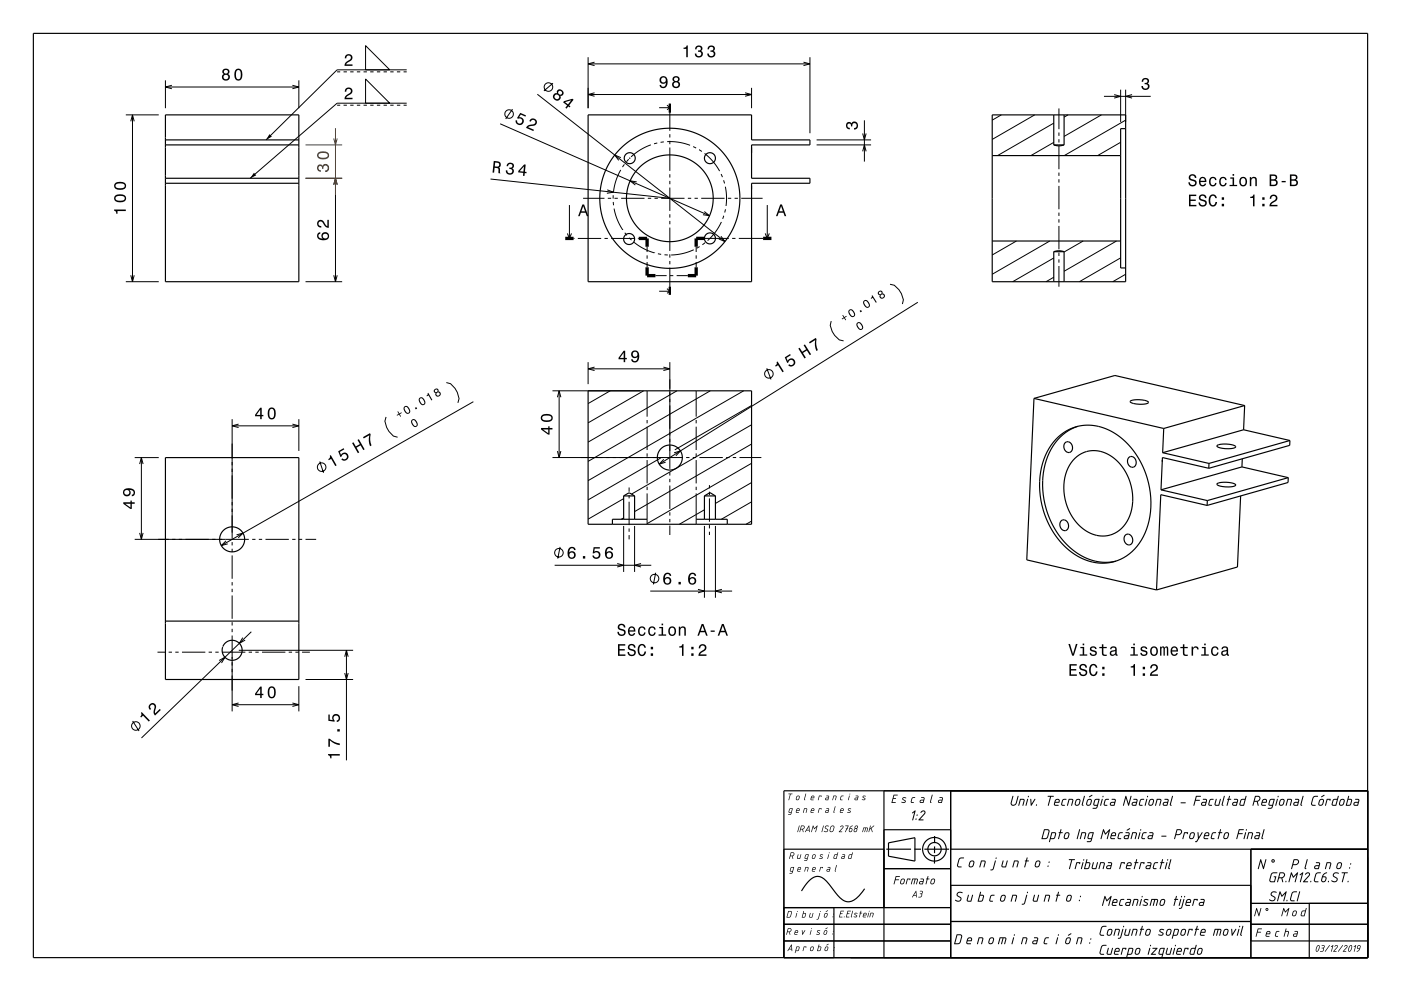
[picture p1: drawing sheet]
<svg xmlns="http://www.w3.org/2000/svg" width="420mm" height="297mm" viewBox="0 0 420 297" stroke-linecap="round" stroke-linejoin="round" font-family="sans-serif">
<g fill="none" stroke="#000" stroke-width=".3">
<path d="M176.3 17.1v15.3M242.8 17.1v22.8M37.7 34.4h9.9M49.6 24.1v8.3M89.6 24.1v8.3M197.6 32.3h3.2M200 31.5l.8 .8M200.8 31.1v.1M200.8 32.2v7M200.8 32.3l-.8 .6M225.3 26.3v6.1M300.2 34.4l-2.7 1.6"/>
<path d="M310.2 34.4l-12.7 7.4M315.9 36.9l-16.8 9.7M317.5 32.5v6.2M317.5 39.7v1M320.2 34.4l-1.2 .7M330.2 34.4l-11.2 6.5M336 26.9v9.7M337.5 36l-18.4 10.6M337.5 26.9v9.7M91.6 53.4h11M100.1 55.4l.5-2 .5 2M100.6 53.4v31"/>
<path d="M174.8 59.4h6.4M182.2 59.4h1M183.8 58.5v1M184.2 59.4h1M186.1 50.9l-1.4 3.2-.8 3.4M186.2 59.4h7M187.2 49.3l-.6 .8M188.5 47.7l-.7 .8M194.2 59.4h1M195.1 43.4l-2.9 1.4-3 2.2M196.2 59.4h1M197 42.9l-.9 .2"/>
<path d="M198.2 59.4h7M199 42.5l-1 .2M200 42.4l3.7 .3 3.2 .8M200.8 40.2v1M200.8 42.2v1M200.8 44.2v7M200.8 52.2v1M200.8 54.2v1M200.8 56.2v7M206.2 59.4h1M207.8 43.9l.9 .5M208.2 59.4h1"/>
<path d="M209.6 44.9l.8 .5M210.2 59.4h7M211.2 46l2.5 2.4 2 2.9M216.2 52.2l.4 .9M216.9 54l.3 1M217.4 56l.4 2.9-.1 2.8M218.2 59.4h1M220.2 59.4h1M222.2 59.4h6.4M244.8 43.4h16.3M244.8 41.9h16.3M315.9 42.7l-6.8 3.9"/>
<path d="M317.5 41.7v1M317.5 43.7v7M317.5 51.7v1M317.5 53.7v1M317.5 55.7v7M336 42.6l-6.9 4M170.1 70l.6 1.5 .6-1.5M170.7 61.5v10M172 71.5h.2M173.2 71.5h7M181.2 71.5h1M183.2 71.5h7"/>
<path d="M183.8 60.5l.1 1M184.1 62.5l1 3.4 1.6 3M187.3 69.8l.6 .7M188.6 71.3l.7 .7M190.1 72.6l2.9 1.9 3.3 1.3M191.2 71.5h.3M194 74v1.5M194 76.5v1M194 78.5v1.6M197.2 76l1 .2M199.2 76.4h1M200.8 64.2v1"/>
<path d="M200.8 66.2v1M200.8 68.2v7M200.8 76.2v1M200.8 78.2v1M208 74.8l-3.1 1.1-3.7 .5M208.7 73.9v1.6M208.7 76.5v1M208.7 78.5v1.6M209.7 73.9l-.8 .5M211.2 71.4h7.3M211.4 72.8l-.8 .5M216.3 66.5l-2 3.2-2.2 2.4"/>
<path d="M217 64.7l-.3 .9M217.5 62.7l-.2 1M219.5 71.4h1M221.5 71.4h7.3M229.4 69.9l.6 1.5 .6-1.5M230 61.5v9.9M304.7 72.2l-7.2 4.2M314.7 72.2l-17.2 10M315.9 77.3l-12.3 7.1M317.5 63.7v1M317.5 65.7v1M317.5 67.7v7"/>
<path d="M317.5 75.7v1M317.5 77.7v1M317.5 79.7v6.2M324.7 72.2l-5.7 3.3M334.7 72.2l-15.7 9.1M336 77.3l-12.4 7.1M37.7 84.4h9.9M91.6 84.4h11M100.1 82.5l.5 1.9 .5-1.9M196.5 82.6h3.3M197.6 87.3h3.2M200 86.5l.8 .8"/>
<path d="M200.8 80.2v7M200.8 88.2v.2M200.8 87.3l-.8 .6M200.8 82.6h1M202.8 82.6h3.4M315.9 83.1l-2.3 1.3M337.5 82.2l-3.9 2.2M165.6 117.1h26.4M176.3 108.5v6.6M182.9 117.1l-6.6 3.9M192.9 117.1l-16.6 9.6M194 117.1v7.8"/>
<path d="M200.8 108.5v32M202.9 117.1l-26.6 15.4M208.7 117.1v7.8M212.9 117.1l-36.6 21.2M222.9 117.1l-46.6 26.9M40.4 137.1h7.2M69.6 125.6v35.9M89.6 125.6v9.5M165.6 137.1h39.1M194 125.9v1M194 127.9v7M194 135.9v1"/>
<path d="M194 137.9v7M198.1 137.3l-21.8 12.5M205.7 137.1h1M207.7 137.1h1M208.7 125.9v1M208.7 127.9v7M208.7 135.9v1M208.7 137.9v7M209.7 137.1h7M217.7 137.1h1M219.7 137.1h1M221.7 137.1h6.5"/>
<path d="M225.3 133.1l-35.1 20.2M225.3 127.3l-36 20.8M225.3 138.8l-31.3 18.1M225.3 121.5l-23 13.3M187 155.2l-.7 .4M187 149.4l-10.7 6.2M187 157.6v13.8M188.6 146.1v1.3M188.6 148.4v1M188.6 150.4v7M188.6 158.4v1M190.2 157.6v13.8"/>
<path d="M194 145.9v1M194 147.9v9.2M200.8 141.5v1M200.8 143.5v1M200.8 145.5v7M200.8 153.5v1M200.8 155.5v1M200.8 157.5v2.8M208.7 145.9v1M208.7 147.9v9.2M211.2 152.8l-7.5 4.3M211.2 157.6v21.5"/>
<path d="M212.7 145.4v1M212.7 147.4v1M212.7 149.4v7M212.7 157.4v1M212.7 159.4v.9M214.5 157.6v21.5M225.3 156.2l-1.6 .9M225.3 150.4l-9 5.2M225.3 144.6l-10.8 6.3M40.4 161.6h34.2M69.6 162.5v1M69.6 164.5v1"/>
<path d="M69.6 166.5v7M69.6 174.5v1M69.6 176.5v1M69.6 178.5v7M75.6 161.6h1M77.6 161.6h1M79.6 161.6h7M87.6 161.6h1M89.6 161.6h1M91.6 161.6h3.2M188.6 160.4v1.2M47.2 195.5h2.4"/>
<path d="M50.6 195.5h1M52.6 195.5h1M54.6 195.5h7M62.6 195.5h1M64.6 195.5h1M66.6 195.5h7M69.6 186.5v1M69.6 188.5v1M69.6 190.5v22.7M71.6 194.9h34.3M74.6 195.5h1M76.6 195.5h1"/>
<path d="M78.6 195.5h7M86.6 195.5h1M88.6 195.5h1M90.6 195.5h2.3M89.6 205.6v7.6M91.6 203.6h14.3"/>
</g>
<g fill="none" stroke="#000" stroke-width=".35">
<path d="M10 10h400v277h-400zM49.6 34.4h40v50h-40zM176.3 34.4h49v7.5h17.5v1.5h-17.5v10h17.5v1.5h-17.5v29.5h-49zM297.5 34.4h40v50h-40zM315.9 34.4v9M319 34.4v9M337.5 38.6h-1.5v41.7h1.5M49.6 41.9h40M49.6 43.4h40M49.6 54.9h40M49.6 53.4h40M297.5 46.6h38.5"/>
<path d="M315.9 43.4l1.6 .3 1.5-.3M315.9 43.4h3.1M297.5 72.2h38.5M315.9 75.4l1.6-.3 1.5 .3M315.9 75.4h3.1M315.9 75.4v9M319 75.4v9M176.3 117.1h49v40h-49zM310 119.4l-2.2 48.4 38.9 9M310 119.4l38.9 9M310 119.4l24.2-6.9 38.9 9M49.6 137.1h40v66.5h-40z"/>
<path d="M316.5 131.7a14 14 0 0 1 19.6-.5 25.4 25.4 0 0 1 6.7 29.6 14 14 0 0 1-22.2 4.2 25.4 25.4 0 0 1-6.7-29.6l1.2-2zM319.3 132.7a1.53 1.53 0 0 1 1.9 .2 1.53 1.53 0 0 1 .3 1.8 1.32 1.32 0 0 1-1.6 .8 1.32 1.32 0 0 1-1-1.4l.1-.8zM322.2 137.4a9.1 9.1 0 0 1 13.3 1.4 15.7 15.7 0 0 1 2.4 17.5 8.8 8.8 0 0 1-14.4 1.2 15.7 15.7 0 0 1-2.9-18.1zM323.1 127.8a16.3 16.3 0 0 0-10.3 14 24.5 24.5 0 0 0 12.8 25.5 13.9 13.9 0 0 0 8.9 .9M338.4 137.1a1.53 1.53 0 0 1 1.8 .2 1.53 1.53 0 0 1 .4 1.8 1.32 1.32 0 0 1-1.6 .9 1.32 1.32 0 0 1-1-1.5l.1-.8zM338.9 120.2l.3-.2a6.2 6.2 0 0 1 5.1 .6l-.5 .4-.9 .1a4.8 4.8 0 0 1-4.1-.7zM348.5 135.7l13.9 3.2M348.9 128.4l-.4 7.3M362.4 138.9v1.4M364.9 133.5a6.2 6.2 0 0 1 5.5 .4l-.2 .3a7.3 7.3 0 0 1-5.4-.5zM372.3 139.9l13.9 3.3M372.3 139.9l-24.2 6.9"/>
<path d="M372.4 137.5l-.1 2.4M372.8 128.8l13.9 3.2M372.8 128.8l-24.3 6.9M373.1 121.5l-.3 7.3M373.1 121.5l-24.2 6.9M386.7 132l-24.3 6.9M386.7 132l-.1 1.5-24.2 6.8M187 148.6l1.6-.9 1.6 .9M187 148.6h3.2M187 148.6v7M190.2 148.6v7M194 155.6h-10.4v1.5"/>
<path d="M208.7 155.6h9.3v1.5M211.2 148.6h3.3M211.2 148.6v7M211.2 148.6l1.6-1 1.7 1M214.5 148.6v7M318.1 156.1a1.53 1.53 0 0 1 1.9 .2 1.53 1.53 0 0 1 .3 1.8 1.32 1.32 0 0 1-1.6 .8 1.32 1.32 0 0 1-1-1.4l.1-.8zM348.1 146.8l13.8 3.2M361.9 151.5l-13.9-3.2-1.3 28.5M361.9 150v1.5M362.4 140.3l-13.9-3.2-.4 9.7M364.9 145v-.1a6.2 6.2 0 0 1 5.5 .5l-.2 .2a7.2 7.2 0 0 1-5.4-.4zM371.9 148.6l-.9 21.3-24.3 6.9"/>
<path d="M386.2 143.2l-.1 1.4-24.2 6.9M386.2 143.2l-24.3 6.8M337.3 160.4a1.53 1.53 0 0 1 1.9 .2 1.53 1.53 0 0 1 .3 1.8 1.32 1.32 0 0 1-1.5 .8 1.32 1.32 0 0 1-1-1.4v-.8zM49.6 186.1h40M66.8 193.8a3 3 0 0 1 5.1-.8 3 3 0 0 1-1.7 4.8 3 3 0 0 1-3.5-3.9M265 237v50M285 237v50M410 237h-175v50M235 254.5h30M265 248.7h20M265.7 254.5h7.4M274.1 254.5h2"/>
<path d="M274.3 258.1l-7.9-1.5v-4l7.9-1.5v7M277.1 254.5h7.4M280.2 256.7l-.1 2.1M280.2 253.7v2M280.2 250.6v2.1M285 254.5h125M375 254.5v32.5M235 277h50M235 272h50M250 272v15M259.2 266.4a7.1 7.1 0 0 1-4.9 3.9 5 5 0 0 1-3.8-2.8l-.7-.8a9.5 9.5 0 0 0-4-4 4 4 0 0 0-4 2.1l-1.5 2.2M265 260.3h20"/>
<path d="M285 276.2h90M285 265.3h90M375 277h35M375 270.7h35M392.5 270.7v16.3M235 282h50M375 282h35"/>
<circle cx="188.8" cy="47.4" r="1.65"/>
<circle cx="200.8" cy="59.4" r="21"/>
<circle cx="200.8" cy="59.4" r="13"/>
<circle cx="212.8" cy="47.4" r="1.65"/>
<circle cx="188.6" cy="71.6" r="1.65"/>
<circle cx="212.8" cy="71.5" r="1.65"/>
<circle cx="200.8" cy="137.1" r="3.7"/>
<circle cx="69.6" cy="161.6" r="3.7"/>
<circle cx="280.1" cy="254.5" r="3.5"/>
<circle cx="280.2" cy="254.5" r="2"/>
</g>
<path d="M91.6 53.4h11M91.6 43.4h11" fill="none" stroke="#804000" stroke-width=".3"/>
<path d="M200.8 31.1v2.7M200.8 85.9v2.5" fill="none" stroke="#000" stroke-width=".7" stroke-linecap="butt"/>
<g fill="#000">
<path d="M188.6 47.2h.4v.4h-.4z" fill-rule="evenodd"/>
<path d="M95.3 69.9a1.44 1.44 0 0 0 .1 1.7 1.44 1.44 0 0 0 1.6 .4 1.26 1.26 0 0 0 1.7-.9 1.26 1.26 0 0 0-1.2-1.5 1.11 1.11 0 0 0-1.1 .7 1.11 1.11 0 0 0 .3 1.2 1.02 1.02 0 0 1-1.2-.8l.1-.5 .4-.1v-.5zM96.8 70.8a.75 .75 0 0 1 1.5 0 .75 .75 0 0 1-1.5 0zM95.3 66.2a1.2 1.2 0 0 0-.2 1.3 1.2 1.2 0 0 0 1.2 .7v-.4a.7 .7 0 0 1-.8-.6 .7 .7 0 0 1 .5-.8 .7 .7 0 0 1 .8 .5l.2 .3a1.63 1.63 0 0 0 1.6 1.1v-2.4h-.5v1.9l-.4-.3-.7-1.2a1.11 1.11 0 0 0-1.7-.1z" fill-rule="evenodd"/>
<path d="M320.3 193l1.1 3.5h.5l1.1-3.5h-.5l-.8 3-.9-3zM323.9 193.9v.4h.7v1.8h-.9v.4h2.2v-.4h-.9v-2.2zM324.6 192.9v.5h.4v-.5zM327 193.9l-.2 .3a.96 .96 0 0 0 1.2 1.2l.3 .1a.6 .6 0 0 1-.5 .8 .6 .6 0 0 1-.7-.6h-.4a1.03 1.03 0 0 0 1.3 .9 1.03 1.03 0 0 0 .6-1.4l-1.3-.5a.54 .54 0 0 1 .4-.7 .54 .54 0 0 1 .6 .5h.5a1.09 1.09 0 0 0-1.8-.6zM330.3 193.1v.8h-.7v.4h.7l.1 1.8a1.04 1.04 0 0 0 1.4 .5v-.4a.68 .68 0 0 1-1-.4v-1.5h1v-.4h-1v-.8zM333.1 193.9l-.3 .7h.4a.55 .55 0 0 1 .7-.5 .55 .55 0 0 1 .3 .7l-.2 .1a.91 .91 0 0 0-1.3 .5 .91 .91 0 0 0 .8 1.2l.9-.5 .1 .4h.5v-.3l-.2-.1v-1.6a1.02 1.02 0 0 0-1.7-.6zM333.2 195.4l1.1-.3a.77 .77 0 0 1-.2 .9 .77 .77 0 0 1-.9 .1zM339.1 193.9v.4h.7v1.8h-.9v.4h2.2v-.4h-.9v-2.2zM339.7 192.9v.5h.5v-.5zM342.2 193.9l-.2 .3a.96 .96 0 0 0 1.2 1.2l.3 .1a.6 .6 0 0 1-.5 .8 .6 .6 0 0 1-.7-.6h-.5a1.03 1.03 0 0 0 1.3 .9 1.03 1.03 0 0 0 .7-1.4l-1.3-.5a.54 .54 0 0 1 .4-.7 .54 .54 0 0 1 .6 .5h.4a1.09 1.09 0 0 0-1.7-.6zM345.1 194.1a1.45 1.45 0 0 0-.2 1.7 1.45 1.45 0 0 0 1.5 .7 1.45 1.45 0 0 0 .7-1.8 1.45 1.45 0 0 0-1.6-.9zM345.4 194.4a.67 .67 0 0 1 .7-.3 .67 .67 0 0 1 .5 .6 .93 .93 0 0 1 0 1.1 .93 .93 0 0 1-.9 .3 1.37 1.37 0 0 1-.3-1.7zM347.8 193.8v2.7h.4v-2.1l.2-.3h.3l.1 .3v2.1h.4v-2.1l.4-.3 .2 .5v1.9h.4v-1.9a.69 .69 0 0 0-.5-.9l-.5 .4-.5-.4-.5 .4v-.3zM351.2 194.1a1.45 1.45 0 0 0-.2 1.6 1.45 1.45 0 0 0 1.4 .8l.7-.8h-.4l-.6 .5a.76 .76 0 0 1-.7-.9h1.8a1.16 1.16 0 0 0-.5-1.4 1.16 1.16 0 0 0-1.5 .2zM351.6 194.3l.2-.2a.67 .67 0 0 1 .7 .1 .67 .67 0 0 1 .2 .7h-1.3zM354.6 193.1v.8h-.7v.4h.7l.1 1.8a1.04 1.04 0 0 0 1.4 .5v-.4a.68 .68 0 0 1-1-.4v-1.5h1v-.4h-1v-.8zM357.2 193.8v2.7h.5v-1.5a.66 .66 0 0 1 .3-.8 .66 .66 0 0 1 .9 .2v.2h.4a.9 .9 0 0 0-.6-.9 .9 .9 0 0 0-1.1 .5v-.4zM360.3 193.9v.4h.7v1.8h-.9v.4h2.3v-.4h-.9v-2.2zM361 192.9v.5h.5v-.5zM363.4 194.1a1.45 1.45 0 0 0-.3 1.7 1.45 1.45 0 0 0 1.5 .7l.6-.5 .1-.5h-.4l-.4 .7a1.02 1.02 0 0 1-1-1.1 1.02 1.02 0 0 1 1-1l.4 .6h.4a1.09 1.09 0 0 0-.8-1 1.09 1.09 0 0 0-1.1 .4zM366.5 193.9l-.3 .7h.4a.55 .55 0 0 1 .7-.5 .55 .55 0 0 1 .3 .7l-.2 .1a.91 .91 0 0 0-1.3 .5 .91 .91 0 0 0 .8 1.2l.9-.5 .1 .4h.5v-.3l-.2-.1v-1.6a1.02 1.02 0 0 0-.7-.8 1.02 1.02 0 0 0-1 .2zM366.6 195.4l1.1-.3a.77 .77 0 0 1-.2 .9 .77 .77 0 0 1-.9 .1z" fill-rule="evenodd"/>
<path d="M320.6 199v3.5h2.2v-.4h-1.7v-1.2h1.5v-.4h-1.5v-1h1.7v-.5zM323.9 199.2a.96 .96 0 0 0-.3 1.1 .96 .96 0 0 0 .9 .6l.4 .1a.64 .64 0 0 1 .5 1 .64 .64 0 0 1-1 .2l-.5-.8h-.4a1.21 1.21 0 0 0 1.4 1.3 1.21 1.21 0 0 0 .8-1.8l-1.2-.5a.62 .62 0 0 1-.2-1 .62 .62 0 0 1 1 .4l.1 .3h.5a1.19 1.19 0 0 0-.8-1.1 1.19 1.19 0 0 0-1.2 .2zM326.8 199.4a2.03 2.03 0 0 0 1 3.2 1.32 1.32 0 0 0 1.2-1.4h-.4a.82 .82 0 0 1-1.1 .9 1.83 1.83 0 0 1 .3-2.7l.4 .2 .3 .5h.5a1.19 1.19 0 0 0-.8-1.1 1.19 1.19 0 0 0-1.4 .4zM330.4 201.8v.7h.7v-.7zM330.4 199.8v.8h.7v-.8z" fill-rule="evenodd"/>
<path d="M339 199.7v.4h.8v2.4h.5v-3.5h-.4a.77 .77 0 0 1-.9 .7zM342.6 201.8v.7h.7v-.7zM342.6 199.8v.8h.7v-.8zM345.1 199.3l-.3 1h.5a.7 .7 0 0 1 .5-.9 .7 .7 0 0 1 .8 .6 .7 .7 0 0 1-.5 .8l-.3 .2a1.63 1.63 0 0 0-1.1 1.5h2.4v-.4h-1.9l.9-.8a1.17 1.17 0 0 0 .9-1.6 1.17 1.17 0 0 0-1.9-.4z" fill-rule="evenodd"/>
<path d="M236.4 237.9h1.2l-.6 .1-.5 1.8 .3-1.8zM238.9 238.6l.5-.2 .3 .3-.1 .8-.3 .3h-.5l-.2-.2zM239 238.7l-.2 .7 .2 .2 .3-.1 .2-.6-.1-.3zM241.5 237.8l.2 .2-.4 1.8-.3-.2zM243.4 238.7l-.1 .3h.6v-.3zM243.3 238.6l.5-.2 .3 .3v.5h-.9v.3l.7 .1v.2l-.9-.2zM245.5 238.5l.8 .1-.1 .2-.1-.2h-.4l-.4 1.2zM247.7 238.5l.8 .1-.2 1.2-.9-.2 .2-.5 .7-.1v-.3zM247.6 239.3v.3h.5l.1-.4zM249.9 238.5l.9 .1-.3 1.2-.2-.1 .2-1.1h-.5l-.3 1.2h-.2zM252.2 238.5h.7l-.7 .3-.2 .7 .5 .1v.2l-.7-.2zM254.6 238.5l.1 .1-.4 1.2zM254.7 238a.13 .13 0 0 1 .2 0 .13 .13 0 0 1-.2 0zM256.5 238.5l.8 .1-.2 1.2h-.7l-.2-.2 .2-.5 .7-.1v-.3zM256.4 239.3v.3h.5l.1-.4zM258.7 238.6h.8l-.7 .2 .6 .5-.3 .5-.7-.1 .8-.2-.6-.5z" fill-rule="evenodd"/>
<path d="M267.9 238.2l1.2 .1-1 .1-.2 .8 .7 .1-.8 .1-.3 1h1v.2l-1.2 .1zM270.6 239.1l.5-.2 .6 .2-1 .2 .8 .7-.3 .6-1-.1 .1-.2 .8 .1 .2-.2-.8-.6zM273.4 239h1l-.9 .4-.2 .9 .6 .1v.3l-.6-.1-.3-.2zM276.2 238.9h.7l.3 .3-.4 1.5-.8-.1-.3-.2 .2-.6 1-.1v-.5h-.7zM276 240v.4h.7l.1-.5zM279.4 238.2l.2 .1-.5 2 .1 .3-.1 .1-.3-.4zM281.7 238.9h.7l.3 .3-.4 1.5-.8-.1-.3-.2 .2-.6 1-.1v-.5l-.7-.1zM281.5 240v.4h.7l.1-.5z" fill-rule="evenodd"/>
<path d="M236.7 242.4l1-.1-.5 1.8-.9 .1v-.2h.7l.1-.4-.7-.2zM236.8 242.5l-.2 .8 .6 .1 .2-1zM239 242.5l-.1 .3h.6v-.3zM238.9 242.4l.5-.2 .3 .2v.6h-.9v.2l.7 .2v.2l-.9-.1zM241.1 242.3l.9 .1-.3 1.2v-1.2h-.5l-.3 1.2h-.2zM243.4 242.5l-.1 .3h.6v-.3zM243.3 242.4l.5-.2 .3 .3v.5h-.9v.3l.7 .1v.2l-.9-.1zM245.5 242.3l.8 .1-.1 .2-.1-.2h-.4l-.4 1.2zM247.7 242.3l.8 .1-.2 1.2-.9-.2 .2-.5 .7-.1v-.3zM247.6 243.1v.3h.5l.1-.4zM250.3 241.7h.2l-.4 1.9-.3-.2zM252.3 242.5l-.2 .3h.6v-.3zM252.1 242.4l.5-.2 .3 .2v.6h-.9v.3l.7 .1v.2l-.9-.1zM254.3 242.4l.3-.2 .6 .2-.8 .2 .6 .5-.2 .5-.8-.1 .8-.2-.6-.5z" fill-rule="evenodd"/>
<path d="M237.1 255.5l.7-.1 .3 .4-.1 .5-.4 .3 .1 .8-.3-.8h-.4l-.2 .8h-.2zM237.2 255.6l-.2 .8h.7l.2-.6zM239.2 256.1h.2l-.1 1.1h.4l.3-1.1h.2l-.4 1.3-.9-.2zM241.5 256.1h1l-.5 1.7-.9 .2v-.2h.7l.1-.4-.7-.2zM241.6 256.3l-.2 .8 .6 .1 .2-1zM243.7 256.2l.6-.2 .2 .3-.1 .8-.4 .3-.6-.2zM243.8 256.3l-.2 .7 .2 .2 .4-.1 .1-.7-.2-.2zM245.9 256.1l.9 .1-.8 .2 .6 .5-.2 .5-.8-.1 .8-.2-.6-.5zM248.4 256.1h.1l-.4 1.3zM248.5 255.6a.13 .13 0 0 1 .2 0 .13 .13 0 0 1-.2 0zM250.1 256.2l.8-.2 .2-.5h.2l-.6 1.9-.8-.2zM250.3 256.3l-.2 .9h.5l.3-1zM252.5 256.1l.6-.1 .3 .2-.3 1.2-.9-.2 .2-.5 .7-.1v-.3zM252.5 256.9l-.1 .3h.5l.1-.4zM254.5 256.2l.9-.2 .1-.5h.2l-.6 1.9-.8-.2zM254.7 256.3l-.2 .8 .5 .1 .3-1z" fill-rule="evenodd"/>
<path d="M237.1 260l1-.1-.5 1.8-.9 .1v-.2h.7l.1-.4-.7-.2zM237.2 260.1l-.2 .8 .6 .1 .2-1zM239.4 260.1l-.1 .3h.6v-.3zM239.3 260l.5-.2 .3 .3v.5h-.9v.3l.7 .1v.2h-.7l-.2-.2zM241.5 259.8l.9 .2-.3 1.2v-1.2h-.5l-.3 1.2h-.2zM243.8 260.1l-.1 .3h.6v-.3zM243.7 260l.5-.2 .3 .2v.6h-.9v.3l.7 .1v.2l-.9-.2zM245.9 259.9h.8l-.1 .3-.5-.2-.4 1.2zM248.1 259.9l.8 .1-.2 1.2h-.7l-.2-.2 .2-.5 .7-.1v-.3zM248 260.7v.3h.5l.1-.4zM250.7 259.3h.2l-.4 1.9-.3-.2z" fill-rule="evenodd"/>
<path d="M239.6 247.4l.1 .1-.6 1.9zM240.2 247.4h.7l.3 .4-.1 .5-.4 .3 .1 .8-.3-.8h-.4l-.3 .8-.1-.1zM240.3 247.6l-.2 .8 .7-.1 .2-.6zM242.4 247.8l-.5 .9h.6zM242.4 247.4l.2 .1 .1 1.9-.1-.1-.1-.4h-.7l-.4 .5zM243.7 247.4l.5 .8 .9-.8-.5 2-.2-.1 .4-1.4-.7 .6-.3-.7-.4 1.5h-.2zM246.8 247.4l.2 .1-.6 1.9zM247.5 247.6l.4-.2 .6 .2h-.7l-.3 .2v.3l.8 .6-.2 .5-.4 .2-.7-.3 .7 .1 .3-.3v-.3l-.7-.4zM249.3 247.7l-.4 1.2 .3 .3 .5-.3 .3-1-.2-.3zM249.1 247.6l.7-.2 .4 .5-.3 1.1-.7 .4-.5-.5zM252 247.6l.6-.2 .3 .3-.1 .4-1 1.1 .7 .2h-1l1.2-1.5-.3-.3-.5 .3zM253.4 247.4l1 .1-.4 .8 .2 .2h-.3l-.5 .9 .3-.9-.1-.1 .2-.1 .4-.7h-.7zM254.8 248.4l-.1 .6 .4 .2 .3-.7zM254.9 247.7l.8-.3-.8 .7 .5 .2 .2 .3-.3 .6-.5 .2-.3-.5zM256.4 247.5l.6-.1 .2 .4-.3 .5v.8l-.6 .3-.4-.4zM256.3 248.5l-.2 .6 .4 .1 .3-.7zM256.4 247.9a.33 .33 0 0 0 .6 0 .33 .33 0 0 0-.6 0zM258.8 248l1.3 .1-.2 1.3-.2-.1 .2-1.1h-.3l-.4 1.2 .2-1.2h-.4l-.3 1.1h-.2zM260.9 247.4l.1 .1-.2 .8 1.3-.9-.8 .8 .3 1.2-.5-1-.4 .3-.2 .7-.1-.1z" fill-rule="evenodd"/>
<path d="M273.4 243.5l1.1-.6-.9 3-.1-.2 .6-2.3-.5 .4zM274.4 245.5a.2 .2 0 0 1 .4 0 .2 .2 0 0 1-.4 0zM274.8 244.3a.2 .2 0 0 1 .4 0 .2 .2 0 0 1-.4 0zM276.1 243.2l1-.3 .3 .7-1.6 2h1v.2l-1.4 .1v-.3l1.8-2.1-.4-.3-.8 .4z" fill-rule="evenodd"/>
<path d="M287.6 257.2l.5-.2 .9 .1-.1 .2h-.9l-.4 .4-.4 1.7 .2 .3h.8v.3l-.9-.1-.4-.4zM290.8 258.1l.8-.2 .5 .3-.2 1.2-.5 .5-.6 .1-.4-.4zM291 258.3l-.3 1a.48 .48 0 0 0 .5 .4 .48 .48 0 0 0 .4-.5l.2-.7a.42 .42 0 0 0-.3-.4 .42 .42 0 0 0-.5 .2zM294.1 257.9h1l.4 .2-.4 1.9-.3-.2 .4-1.4-.2-.2h-.7l-.4 1.7h-.3zM298.3 257.9l.3 .1-.7 2.4-.4 .4-.5 .1-.1-.3 .7-.3zM298.5 257.2a.19 .19 0 0 1 .3 0 .19 .19 0 0 1-.3 0zM300.6 257.9l.3 .1-.4 1.4 .2 .3h.7l.4-1.7 .3-.1-.6 2-.9 .1-.4-.3zM304 257.9h1l.4 .2-.4 1.9-.3-.2 .4-1.4-.2-.2h-.7l-.4 1.7h-.3zM307.8 257l.3 .1-.2 .8 .6 .1-.7 .2-.6 1.8-.2-.2 .5-1.6-.3-.2 .4-.1zM310.6 258.1l.8-.2 .5 .4-.2 1.1-.5 .5h-.7l-.3-.3zM310.8 258.3l-.3 1a.48 .48 0 0 0 .5 .4 .48 .48 0 0 0 .4-.5l.2-.7a.42 .42 0 0 0-.3-.4 .42 .42 0 0 0-.5 .2zM314 259.6a.2 .2 0 0 1 .4 0 .2 .2 0 0 1-.4 0zM314.3 258.4a.2 .2 0 0 1 .4 0 .2 .2 0 0 1-.4 0z" fill-rule="evenodd"/>
<path d="M303.6 238.5l.2 .2-.5 2.1 .4 .4 .8-.4 .6-2.2h.3l-.7 2.3-.9 .6-.6-.2-.2-.5zM305.8 239.4h1l.3 .3-.4 1.8-.2-.2 .4-1.4-.3-.2h-.6l-.5 1.7h-.2zM308 239.4l.2 .2-.6 1.9zM308.1 238.8a.2 .2 0 0 1 .4 0 .2 .2 0 0 1-.4 0zM308.9 239.5h.3l.1 1.4 .8-1.5 .3 .1-1.2 2-.2-.1zM310.6 241.3a.19 .19 0 0 1 .3 0 .19 .19 0 0 1-.3 0zM314.1 238.5l1.8 .2-.8 .1-.8 2.7-.2-.2 .7-2.5h-.7zM316.6 239.9l-.2 .4h.9l.1-.3a.43 .43 0 0 0-.3-.3 .43 .43 0 0 0-.5 .2zM316.4 239.7l.8-.3 .5 .4-.1 .8h-1.3v.3l.1 .3h.9v.3h-1l-.3-.3zM318.6 239.6l1.1-.1v.2h-.8l-.2 .3-.3 1.1 .8 .1-.1 .3h-.7l-.3-.3zM320.4 239.4h1l.3 .3-.4 1.8-.2-.2 .4-1.4-.3-.2h-.6l-.4 1.7h-.3zM322.6 239.7l.8-.3 .5 .4-.2 1.1-.5 .6h-.7l-.3-.4zM322.8 239.9l-.3 1a.48 .48 0 0 0 .5 .3 .48 .48 0 0 0 .4-.5l.2-.7a.42 .42 0 0 0-.3-.4 .42 .42 0 0 0-.5 .3zM325 238.6l.2 .1-.6 2.4 .2 .3-.2 .1-.3-.4zM326 239.7l.8-.3 .5 .4-.2 1.1-.5 .6h-.6l-.4-.4zM326.2 239.9l-.3 1a.48 .48 0 0 0 .5 .3 .48 .48 0 0 0 .5-.5l.1-.7a.42 .42 0 0 0-.3-.4 .42 .42 0 0 0-.5 .3zM326.5 238.7l1-.4-.8 .6zM328.2 239.6l1.3-.2 .2 .2-.8 2.5-.4 .3h-.9v-.3l1-.1 .2-.5h-.7l-.3-.3zM328.4 239.8l-.3 1.3 .8 .1 .4-1.5zM330.3 239.4l.3 .2-.7 1.9zM330.5 238.8a.2 .2 0 0 1 .4 0 .2 .2 0 0 1-.4 0zM331.3 239.6l1.1-.1v.2h-.8l-.2 .3-.2 1.1 .7 .1v.3h-.8l-.2-.3zM333.3 239.4h.9l.3 .3-.4 1.8h-1l-.4-.3 .3-.8 1.1-.1 .1-.5-.9-.1zM333.1 240.7v.5h.8l.1-.6zM337.4 238.5l.3 .1 .6 2.2 .6-2.2h.3l-.8 2.9-.2-.1-.7-2.2-.6 2.2h-.3zM339.8 239.4h.9l.3 .3-.4 1.8h-1l-.3-.3 .2-.8 1.1-.1 .1-.5-.9-.1zM339.7 240.7l-.1 .5h.8l.2-.6zM341.9 239.6l1.1-.1-.1 .2h-.7l-.2 .3-.3 1.1 .8 .1v.3h-.8l-.3-.3zM343.7 239.4l.2 .2-.6 1.9zM343.9 238.8a.19 .19 0 0 1 .3 0 .19 .19 0 0 1-.3 0zM344.7 239.6l.8-.2 .5 .4-.3 1.1-.5 .6h-.6l-.3-.4zM344.9 239.9l-.4 1a.48 .48 0 0 0 .6 .3 .48 .48 0 0 0 .4-.5l.2-.7a.42 .42 0 0 0-.4-.4 .42 .42 0 0 0-.4 .3zM346.8 239.4h1l.3 .3-.4 1.8-.2-.2 .4-1.4-.3-.2h-.6l-.4 1.7h-.3zM349.1 239.4h.9l.3 .3-.4 1.8h-1l-.3-.3 .2-.8 1.2-.1v-.5l-.8-.1zM349 240.7l-.1 .5h.8l.2-.6zM351.4 238.5l.2 .2-.6 2.4 .2 .3-.2 .1-.3-.4zM354 240.5l1.3-.1 .2 .2-1.4 .1zM358.6 238.5l1.4 .2-1.2 .1-.3 .9h1.1l.1 .2-1.3 .1-.5 1.5-.1-.2zM360.6 239.4h.9l.3 .3-.4 1.8h-1l-.3-.3 .2-.8 1.2-.1v-.5l-.8-.1zM360.5 240.7l-.1 .5h.8l.2-.6zM362.7 239.6l1.1-.1v.2h-.8l-.2 .3-.3 1.1 .8 .1v.3h-.7l-.3-.3zM364.5 239.4l.3 .1-.4 1.5 .2 .2h.7l.4-1.7h.3l-.6 2h-1l-.3-.3zM366.9 238.5l.3 .2-.7 2.4 .3 .3-.2 .1-.4-.4zM368.5 238.5l.2 .1-.2 .8h.5l.1 .2-.6 .1-.7 1.8 .3-1.8-.2-.2 .3-.1zM369.9 239.4h.9l.4 .3-.5 1.8h-1l-.3-.3 .2-.8 1.2-.1v-.5l-.8-.1zM369.8 240.7l-.1 .5h.8l.2-.6zM372 239.6l1.2-.2 .2-.8h.3l-.8 2.9h-1l-.3-.3zM372.2 239.8l-.3 1.3 .8 .1 .4-1.5zM376.3 238.5h1.1l.4 .5-.1 .8-.6 .4 .2 1.3-.3-.1-.2-1.1h-.7l-.3 1.1h-.3zM376.5 238.8l-.4 1.2 1.1-.1 .3-.4v-.5zM378.7 239.9l-.2 .4h1v-.3a.43 .43 0 0 0-.3-.3 .43 .43 0 0 0-.5 .2zM378.5 239.7l.8-.3 .5 .3-.1 .9h-1.2l-.1 .3 .1 .3h.9v.3h-1l-.3-.3zM380.7 239.6l.5-.2 1 .1-.8 2.6-.4 .3h-.9v-.3l1-.1 .2-.5h-.8l-.2-.3zM380.9 239.8l-.3 1.3 .8 .1 .4-1.5zM382.8 239.4l.3 .2-.7 1.9zM383 238.8a.2 .2 0 0 1 .4 0 .2 .2 0 0 1-.4 0zM383.8 239.7l.8-.3 .5 .4-.2 1.1-.5 .6h-.7l-.3-.4zM384 239.9l-.3 1a.48 .48 0 0 0 .5 .3 .48 .48 0 0 0 .4-.5l.2-.7a.42 .42 0 0 0-.3-.4 .42 .42 0 0 0-.5 .3zM385.9 239.4h1l.4 .3-.4 1.8-.2-.2 .3-1.4-.2-.2h-.6l-.5 1.7h-.3zM388.3 239.4h.9l.3 .3-.5 1.8h-.9l-.4-.3 .3-.8 1.1-.1 .1-.5-.9-.1zM388.1 240.7v.5h.8l.1-.6zM390.5 238.5l.3 .2-.7 2.4 .3 .3-.2 .1-.4-.4zM393.7 238.8l.6-.3 .8 .1-1 .2-.3 .4-.5 1.7 .2 .3h.9l-.1 .3h-.9l-.4-.5zM395.6 239.7l.8-.3 .5 .4-.2 1.1-.5 .6h-.7l-.3-.4zM395.8 239.9l-.3 1a.48 .48 0 0 0 .5 .3 .48 .48 0 0 0 .4-.5l.2-.7a.42 .42 0 0 0-.3-.4 .42 .42 0 0 0-.5 .3zM396.1 238.7l1-.4-.9 .6zM397.7 239.4l1.2 .2-.2 .4-.1-.3h-.6l-.7 1.8zM399.7 239.6l1.2-.2 .2-.8h.2l-.7 2.9h-1.1l-.3-.3zM399.9 239.8l-.4 1.3 .9 .1 .4-1.5zM401.8 239.7l.8-.3 .5 .4-.2 1.1-.5 .6h-.6l-.4-.4zM402 239.9l-.3 1a.48 .48 0 0 0 .5 .3 .48 .48 0 0 0 .5-.5l.1-.7a.42 .42 0 0 0-.3-.4 .42 .42 0 0 0-.5 .3zM404.2 238.5l.3 .1-.2 .8h.8l.3 .6-.5 1.3-1.3 .2zM404.2 239.7l-.4 1.5 .9-.1 .3-1.1-.1-.3zM406.3 239.4h.9l.3 .3-.4 1.8h-1l-.3-.3 .2-.8 1.1-.1 .1-.5-.9-.1zM406.2 240.7l-.1 .5h.8l.2-.6z" fill-rule="evenodd"/>
<path d="M313 248.6l1.2-.1 .4 .7-.6 2-.5 .3h-1.2zM313.2 248.8l-.6 2.4h.9l.4-.4 .4-1.8-.2-.2zM315.2 249.4h1.1l.3 .6-.4 1.2-.3 .3h-.9l-.4 .9-.1-.2zM315.5 249.7l-.5 1.5h.8l.3-.3 .2-1.1zM318 248.5l.2 .1-.2 .8h.5l.1 .2-.7 .1-.6 1.8-.1-.2 .4-1.6-.2-.2 .3-.1zM319.3 249.7l.8-.3 .5 .4-.3 1.2-.4 .5h-.6l-.4-.4zM319.5 249.9l-.3 1a.48 .48 0 0 0 .5 .3 .48 .48 0 0 0 .4-.4l.2-.8a.42 .42 0 0 0-.3-.4 .42 .42 0 0 0-.5 .3zM323.5 248.6l.3 .1-.9 2.8-.1-.2zM324.2 249.4h1l.4 .3-.4 1.8-.2-.2 .3-1.4-.2-.2h-.6l-.5 1.7h-.3zM326.5 249.6l1.3-.2 .1 .2-.7 2.5-.5 .3h-.8v-.3l1-.1 .2-.5h-.8l-.3-.3zM326.7 249.8l-.4 1.3 .9 .1 .4-1.5zM330.7 248.5l.2 .1 .5 1.1 1.2-1.2 .2 .1-.8 2.9-.2-.2 .6-2.1-1 1-.6-1.1-.6 2.3h-.3zM333.5 249.9l-.2 .4h.9l.1-.3a.42 .42 0 0 0-.3-.4 .42 .42 0 0 0-.5 .3zM333.3 249.7l.7-.3 .5 .3v.9h-1.3l-.1 .3 .2 .3h.9v.3h-1l-.3-.3zM335.5 249.6l.3-.2 .8 .1-1 .5-.3 1.1 .8 .1-.1 .3h-.7l-.3-.3zM337.8 248.7l1-.4-.9 .6zM337.4 249.5l.9-.1 .4 .3-.5 1.8h-1l-.3-.3 .3-.8 1.1-.1v-.6h-.8zM337.3 250.7l-.1 .5h.8l.2-.6zM339.5 249.4h1l.3 .3-.4 1.8-.2-.2 .4-1.4-.3-.2h-.6l-.5 1.7h-.3zM341.6 249.4l.3 .2-.7 1.9-.1-.2zM341.8 248.8a.2 .2 0 0 1 .4 0 .2 .2 0 0 1-.4 0zM342.6 249.6l.4-.2 .8 .1-1.1 .5-.2 1.1 .7 .1v.3h-.7l-.3-.3zM344.6 249.4h.9l.3 .3-.5 1.8h-.9l-.4-.3 .3-.8 1.1-.1 .1-.5-.9-.1zM344.5 250.7l-.1 .5h.8l.1-.6zM348.2 250.5h1.4l.1 .1-1.4 .2zM352.8 248.6h1.2l.4 .7-.6 .8-1.2 .2-.5 1.2-.1-.2zM353 248.8l-.3 1.2 1-.1 .3-.5v-.4zM355 249.5l1-.1 .2 .2-.2 .4-.2-.3h-.6l-.6 1.8-.1-.2zM356.9 249.7l.8-.3 .5 .4-.3 1.2-.4 .5h-.6l-.4-.4zM357.1 249.9l-.3 1a.48 .48 0 0 0 .5 .3 .48 .48 0 0 0 .4-.4l.2-.8a.42 .42 0 0 0-.3-.4 .42 .42 0 0 0-.5 .3zM359 249.4l.3 .1 .1 1.4 .9-1.5 .2 .2-1.6 2.7-.5 .1-.1-.3h.3l.5-.8zM361.5 249.9l-.2 .4h.9l.1-.3a.42 .42 0 0 0-.4-.4 .42 .42 0 0 0-.4 .3zM361.2 249.7l.8-.3 .5 .3-.1 .9h-1.2l-.1 .3 .1 .3h1v.3h-1l-.4-.3zM363.4 249.6l.4-.2 .8 .1-1.1 .5-.2 1.1 .7 .1v.3h-.7l-.3-.3zM365.8 248.5l.3 .1-.2 .8 .5 .2-.6 .1-.6 1.8-.2-.2 .5-1.6-.3-.2 .3-.1zM367.1 249.7l.9-.3 .4 .4-.2 1.1-.5 .6h-.6l-.4-.4zM367.4 249.9l-.4 1a.48 .48 0 0 0 .6 .3 .48 .48 0 0 0 .4-.4l.2-.8a.42 .42 0 0 0-.4-.4 .42 .42 0 0 0-.4 .3zM371.4 248.6l1.4-.1 .1 .2-1.3 .1-.2 .9h1.1l.1 .2-1.3 .1-.6 1.5-.1-.2zM373.3 249.4l.3 .2-.7 1.9-.1-.2zM373.5 248.8a.2 .2 0 0 1 .4 0 .2 .2 0 0 1-.4 0zM374.3 249.4h.9l.4 .3-.4 1.8-.2-.2 .3-1.4-.2-.2h-.6l-.5 1.7h-.3zM376.6 249.4h.9l.3 .3-.5 1.8h-.9l-.4-.3 .3-.8 1.1-.1 .1-.5-.9-.1zM376.4 250.7v.5h.8l.1-.6zM378.8 248.5l.3 .2-.6 2.4 .2 .3-.3 .1-.3-.4z" fill-rule="evenodd"/>
<path d="M320.4 257.5l1.9 .1-.8 .2-.9 2.7-.1-.2 .6-2.5h-.6zM322.7 258.4h1l.2 .2-.2 .4-.2-.3h-.6l-.6 1.8-.1-.2zM324.6 258.4l.2 .2-.6 1.9-.2-.2zM324.7 257.7a.2 .2 0 0 1 .4 0 .2 .2 0 0 1-.4 0zM325.7 257.5l.3 .1-.2 .8h.8l.3 .5-.5 1.5-1.3 .1-.1-.2zM325.7 258.7l-.4 1.5h.8l.2-.3 .3-1.1zM327.7 258.4l.2 .1-.3 1.4 .2 .3h.6l.5-1.7h.3l-.6 2h-1l-.3-.3zM329.8 258.4h1l.4 .2-.4 1.9-.2-.2 .3-1.4-.2-.2h-.6l-.5 1.7h-.3zM332.2 258.4h.9l.3 .3-.5 1.8h-.9l-.4-.3 .3-.8 1.1-.1 .1-.5-.9-.1zM332 259.7v.4l.8 .1 .1-.6zM336.1 258.4h1l.1 .2-.2 .4-.1-.3h-.6l-.6 1.8-.2-.2zM338.2 258.8l-.2 .5h.9l.1-.3a.42 .42 0 0 0-.4-.4 .42 .42 0 0 0-.4 .2zM338 258.6l.7-.2 .5 .3-.1 .9h-1.2l-.1 .3 .1 .3h1v.3h-1l-.4-.3zM340.6 257.5l.3 .1-.2 .8h.5l.1 .2-.7 .1-.6 1.8-.1-.2 .4-1.6-.2-.2 .3-.1zM342 258.4h1l.1 .2-.2 .4-.1-.3h-.6l-.6 1.8-.2-.2zM344 258.4h.9l.3 .3-.4 1.8h-1l-.4-.3 .3-.8 1.1-.1 .1-.5-.9-.1zM343.8 259.7v.4l.8 .1 .1-.6zM346 258.6l.4-.2 .8 .1-1.1 .5-.2 1.1 .7 .1v.3h-.7l-.3-.3zM348.4 257.5l.3 .1-.2 .8h.5v.2l-.6 .1-.6 1.8-.2-.2 .5-1.6-.3-.2 .4-.1zM349.7 258.4l.3 .2-.7 1.9-.1-.2zM349.9 257.7a.2 .2 0 0 1 .4 0 .2 .2 0 0 1-.4 0zM350.9 257.5l.3 .2-.7 2.4 .2 .3-.2 .1-.3-.4z" fill-rule="evenodd"/>
<path d="M377.8 257.5l.3 .1 .7 2.2 .6-2.2h.2l-.8 2.9-.8-2.3-.7 2.2h-.2zM381.1 258a.55 .55 0 0 1 1.1 0 .55 .55 0 0 1-1.1 0zM381.4 258a.25 .25 0 0 0 .5 0 .25 .25 0 0 0-.5 0zM387.8 257.5l1.2 .1 .4 .8-.6 .8-1.2 .1-.4 1.2-.1-.2zM388 257.8l-.3 1.2 1.1-.2 .3-.4v-.4zM391.8 257.5l.2 .2-.6 2.4 .2 .3-.2 .1-.3-.4zM394.5 258.4h.9l.3 .3-.4 1.8h-1l-.3-.3 .3-.8 1.1-.1v-.5l-.8-.1zM394.4 259.7l-.1 .5h.8l.2-.6zM397.7 258.4h1l.4 .2-.4 1.9-.3-.1 .4-1.5-.2-.2h-.7l-.4 1.7h-.3zM401 258.6l.8-.2 .5 .4-.2 1.1-.5 .5-.6 .1-.4-.4zM401.2 258.9l-.3 1a.48 .48 0 0 0 .5 .3 .48 .48 0 0 0 .4-.5l.2-.7a.42 .42 0 0 0-.3-.4 .42 .42 0 0 0-.5 .3zM404.4 260.1a.2 .2 0 0 1 .4 0 .2 .2 0 0 1-.4 0zM404.8 258.9a.19 .19 0 0 1 .3 0 .19 .19 0 0 1-.3 0z" fill-rule="evenodd"/>
<path d="M236.3 273.1l.8-.1 .3 .5-.4 1.3-1.2 .2zM236.4 273.2l-.4 1.6 .8-.1 .4-1.2-.1-.3zM238.8 273.6l.2 .1-.5 1.3zM238.9 273.2a.15 .15 0 0 1 .3 0 .15 .15 0 0 1-.3 0zM240.9 273l.1 .1-.1 .5 .6 .1 .1 .3-.3 .9-.9 .1zM240.9 273.8l-.3 1 .7-.2 .1-.7zM242.8 273.6l.2 .1-.2 1 .1 .1h.4l.4-1.1h.1l-.3 1.3-.9-.2zM245.7 273.6l.2 .1-.5 1.7-.6 .2 .4-.3zM245.8 273.2a.15 .15 0 0 1 .3 0 .15 .15 0 0 1-.3 0zM247.3 273.8l.5-.2 .3 .3-.1 .7-.3 .4h-.5l-.2-.3zM247.4 273.9l-.2 .8 .2 .1 .3-.1 .2-.7-.1-.2zM247.6 273.1l.6-.2-.5 .4zM249.6 274.8a.15 .15 0 0 1 .3 0 .15 .15 0 0 1-.3 0zM249.8 274a.15 .15 0 0 1 .3 0 .15 .15 0 0 1-.3 0z" fill-rule="evenodd"/>
<path d="M236.2 278.2h.8l.3 .3-.1 .5-.5 .3 .2 .9-.3-.8h-.5l-.2 .7h-.2zM236.4 278.4l-.3 .8 .8-.1 .2-.6zM238.6 279.1l-.2 .3h.6v-.4zM238.4 278.9l.6-.1 .3 .2-.1 .6h-.8l-.1 .2 .1 .2h.6v.2l-.9-.2zM240.4 278.8h.2l.1 .9 .5-.9h.2l-.8 1.4zM243.1 278.8l.2 .1-.5 1.3zM243.2 278.3a.15 .15 0 0 1 .3 0 .15 .15 0 0 1-.3 0zM245 278.9l.4-.1 .5 .1-.8 .2 .7 .6-.3 .4-.8-.1 .9-.2-.7-.5zM247.2 278.9l.5-.1 .3 .2-.1 .8-.4 .3-.6-.2zM247.3 279.1l-.2 .7 .2 .2 .3-.2 .2-.6-.1-.2zM247.5 278.3l.6-.3-.5 .5zM249.5 279.9a.13 .13 0 0 1 .2 0 .13 .13 0 0 1-.2 0zM249.7 279.1a.15 .15 0 0 1 .3 0 .15 .15 0 0 1-.3 0z" fill-rule="evenodd"/>
<path d="M252 273h1l-.8 .1-.2 .6 .6 .2h-.6l-.2 .8h.7v.2h-.9zM253 274.8a.13 .13 0 0 1 .2 0 .13 .13 0 0 1-.2 0zM254.1 273h1l-.8 .1-.2 .6 .6 .2h-.7l-.2 .8 .8 .2h-.9zM255.6 273l.1 .1-.4 1.8-.2-.2zM256.2 273.7h.9l-.8 .2 .7 .5-.3 .5-.8-.1 .9-.2-.6-.5zM258 273h.2l-.1 .5 .4 .2h-.5l-.4 1.2 .2-1.2-.2-.1 .3-.1zM259.1 273.9l-.1 .2h.6l-.1-.3zM258.9 273.7l.5-.2 .4 .2-.1 .6h-.8l-.1 .3 .8 .2-.1 .1-.8-.1zM260.4 273.6l.1 .1-.4 1.2zM260.5 273.1a.13 .13 0 0 1 .2 0 .13 .13 0 0 1-.2 0zM261 273.6l.9 .1-.3 1.2v-1.2h-.5l-.3 1.2h-.2z" fill-rule="evenodd"/>
<path d="M268.5 262.6l1.3 .1-1.1 .1-.2 .7 .9 .1 .1 .1-1 .1-.5 1.2zM270.2 263.5l.7-.2 .4 .4-.3 1-.4 .3h-.5l-.3-.3zM270.4 263.7l-.3 .9 .4 .2 .3-.2 .2-.9-.2-.2zM272 263.3l1 .1-.2 .4-.1-.3h-.6l-.5 1.5zM273.5 263.3l1.6 .1-.3 1.6-.2-.1 .3-1.2-.2-.2h-.2l-.5 1.5 .2-1.5h-.5l-.4 1.5h-.2zM276 263.3h.7l.3 .2-.4 1.5h-.8l-.3-.2 .2-.6 1-.2v-.4l-.7-.1zM275.9 264.4l-.1 .4h.7l.1-.5zM278.1 262.6h.2l-.1 .7 .4 .2h-.5l-.5 1.5 .2-1.5-.2-.1 .3-.1zM279.2 263.5l.7-.2 .4 .4-.2 1-.4 .3h-.5l-.3-.3zM279.4 263.7l-.3 .9 .4 .2 .4-.2 .2-.9-.3-.2z" fill-rule="evenodd"/>
<path d="M274.5 267.4l-.5 .9h.6zM274.5 267h.2l.1 1.9h-.1l-.1-.4h-.7l-.4 .5zM275.8 267h.7l.2 .4-.3 .5 .1 .3-.2 .5-1 .3v-.2l.8-.2 .2-.5-.5-.3 .7-.3-.1-.3h-.6z" fill-rule="evenodd"/>
<path d="M287 267.6l.8-.4 .8 .3-.1 .2-1-.1-.4 .3 .1 .5 1 .8-.1 .7-.6 .3h-.7l-.5-.4 .2-.2 1 .3 .4-.4v-.4l-1.1-.7zM290.2 268.2l.3 .1-.4 1.4 .2 .2h.7l.4-1.7h.3l-.6 2h-1l-.3-.3zM293.9 267.3l.2 .1-.2 .7 .9 .1 .2 .5-.5 1.4-1.3 .1-.1-.1zM293.8 268.4l-.4 1.5h.8l.2-.3 .3-1.1zM297 268.4l.5-.3 .7 .1-.1 .2-.8 .1-.2 .2-.2 1.1 .7 .2v.2h-.7l-.3-.3zM300.2 268.4l.8-.3 .5 .4-.2 1.2-.5 .5h-.6l-.4-.3zM300.4 268.6l-.3 1a.48 .48 0 0 0 .5 .4 .48 .48 0 0 0 .4-.5l.2-.7a.42 .42 0 0 0-.3-.4 .42 .42 0 0 0-.5 .2zM303.5 268.2l1-.1 .4 .3-.4 1.8-.3-.1 .4-1.4-.2-.3h-.7l-.4 1.8h-.3zM307.7 268.2l.3 .1-.7 2.4-.4 .4h-.5v-.2l.6-.2zM307.9 267.5a.19 .19 0 0 1 .3 0 .19 .19 0 0 1-.3 0zM310 268.2l.3 .1-.4 1.4 .2 .2h.7l.4-1.7h.3l-.6 2h-.9l-.4-.2zM313.4 268.2l1-.1 .4 .3-.4 1.8-.3-.1 .4-1.4-.2-.3h-.7l-.4 1.8h-.3zM317.2 267.3l.3 .1-.2 .7h.5v.3h-.6l-.6 1.8-.2-.1 .5-1.7-.3-.2 .4-.1zM320 268.4l.8-.3 .5 .4-.2 1.2-.5 .5h-.6l-.4-.3zM320.2 268.6l-.3 1a.48 .48 0 0 0 .5 .4 .48 .48 0 0 0 .4-.5l.2-.7a.43 .43 0 0 0-.3-.4 .43 .43 0 0 0-.5 .2zM323.4 269.9a.2 .2 0 0 1 .4 0 .2 .2 0 0 1-.4 0zM323.7 268.7a.2 .2 0 0 1 .4 0 .2 .2 0 0 1-.4 0z" fill-rule="evenodd"/>
<path d="M331.1 268.5l.3 .1 .5 1.1 1.1-1.2 .2 .1-.8 2.9-.2-.2 .6-2.1-1 1-.5-1.1-.6 2.3h-.3zM333.9 269.9l-.2 .4h1v-.3a.42 .42 0 0 0-.3-.4 .42 .42 0 0 0-.5 .3zM333.8 269.6l.7-.2 .5 .4-.1 .8h-1.2l-.1 .3 .1 .3h.9v.3h-.9l-.4-.3zM335.9 269.6l.4-.2 .7 .1-1 .5-.2 1.1 .7 .1v.3h-.7l-.3-.3zM337.9 269.4h.9l.3 .3-.4 1.8h-1l-.4-.3 .3-.8 1.1-.1 .1-.5-.9-.1zM337.7 270.7v.5h.8l.1-.6zM339.9 269.4h1l.4 .3-.5 1.8-.2-.2 .4-1.4-.3-.2h-.6l-.4 1.7h-.3zM342.1 269.4l.2 .2-.6 1.9zM342.2 268.8a.2 .2 0 0 1 .4 0 .2 .2 0 0 1-.4 0zM343 269.6l.5-.2 .8 .2-.1 .2-.7-.1-.3 .2 .9 .8v.4l-.4 .4-1.2-.2 .1-.2 .9 .1 .3-.2-.9-.8zM345.2 269.4h1.5l.4 .2-.3 1.9-.3-.1 .4-1.5-.3-.2h-.3l-.6 1.8-.1-.2 .4-1.6h-.6l-.5 1.7h-.2zM348.1 269.6l.8-.2 .4 .5-.2 1.1-.5 .5h-.6l-.4-.4zM348.2 269.9l-.3 1a.48 .48 0 0 0 .5 .3 .48 .48 0 0 0 .5-.5l.1-.7a.42 .42 0 0 0-.3-.4 .42 .42 0 0 0-.5 .3zM352.6 268.5l.2 .1-.2 .8h.5l.1 .2-.7 .1-.6 1.8 .3-1.8-.2-.2 .3-.1zM353.9 269.4l.2 .2-.6 1.9zM354 268.8a.2 .2 0 0 1 .4 0 .2 .2 0 0 1-.4 0zM354.8 269.4l.3 .2-.7 2.4-.3 .3-.6 .1v-.3l.6-.2zM355 268.8a.2 .2 0 0 1 .4 0 .2 .2 0 0 1-.4 0zM356 269.9l-.2 .4h.9l.1-.3a.43 .43 0 0 0-.3-.3 .43 .43 0 0 0-.5 .2zM355.8 269.6l.8-.2 .5 .4-.1 .8h-1.3l-.1 .3 .1 .3h1v.3h-1l-.3-.3zM357.9 269.4h1.1l.1 .2-.2 .4-.1-.3h-.7l-.6 1.8zM359.9 269.4h.9l.3 .3-.4 1.8h-1l-.3-.3 .2-.8 1.2-.1v-.5l-.8-.1zM359.8 270.7l-.1 .5h.8l.2-.6z" fill-rule="evenodd"/>
<path d="M376.6 272.1l.2 .1 .6 1.8 .5-1.8h.2l-.7 2.4-.7-1.9-.5 1.8h-.2zM379.4 272.6a.45 .45 0 0 1 .9 0 .45 .45 0 0 1-.9 0zM379.6 272.6a.2 .2 0 0 0 .4 0 .2 .2 0 0 0-.4 0zM384.8 272.1l.2 .1 .4 .9 1.1-.9-.7 2.4-.1-.1 .5-1.8-.9 .8-.4-.9-.5 1.9h-.3zM387.7 273l.7-.1 .4 .3-.2 1-.5 .4h-.5l-.3-.4zM387.9 273.3l-.3 .9 .4 .2 .3-.3 .2-.8-.2-.2zM390.3 273l1-.1 .2-.7h.2l-.7 2.4h-.8l-.3-.2zM390.5 273.2l-.3 1.1 .7 .1 .3-1.3z" fill-rule="evenodd"/>
<path d="M381.2 267.4l.7-.3 .8 .3-.1 .2-1-.2-.3 .4v.4l1.1 .9-.2 .7-.6 .3h-.6l-.6-.4 .2-.2 1 .3 .5-.4-.1-.4-1-.7zM383.6 267.1l.3 .1 .4 1.2 1.2-1.2h.2l-.8 2.9-.2-.1 .6-2.2-1 1-.5-1.1-.7 2.4-.2-.1zM385.6 269.9a.2 .2 0 0 1 .4 0 .2 .2 0 0 1-.4 0zM387.4 267.4l.6-.3 .8 .1-.1 .2-.9 .1-.3 .3-.5 1.7 .3 .3h.7v.3h-.9l-.4-.5zM389.5 267.1l.3 .2-.9 2.8-.1-.2z" fill-rule="evenodd"/>
<path d="M381.2 261.7l.5-.3 1.2 .1-.1 .2-1.2 .1-.4 .4-.4 1.6 .2 .3h1l.3-1.2-.4-.2h.7l-.5 1.7h-1.2l-.4-.5zM383.6 261.5l1.1-.1 .5 .5-.1 .7-.7 .6 .2 1.2-.5-1.2h-.7l-.3 1.2-.3-.1zM383.8 261.7l-.3 1.2 1.1-.1 .3-.4v-.5zM385.3 264.2a.2 .2 0 0 1 .4 0 .2 .2 0 0 1-.4 0zM387 261.5h.3l.5 1.2 1.1-1.2h.2l-.7 2.9-.3-.1 .6-2.2-1 1-.5-1.1-.6 2.3h-.3zM389.7 262.1l1-.6-.8 2.9-.2-.1 .6-2.3-.5 .3zM391.4 261.7l1-.2 .3 .7-1.6 1.9h.9l.1 .3h-1.4l-.1-.2 1.8-2.1v-.3l-.4-.1-.7 .5zM392.8 264.2a.2 .2 0 0 1 .4 0 .2 .2 0 0 1-.4 0zM394.5 261.7l.6-.3 .9 .1-.1 .2-1 .1-.3 .4-.4 1.6 .2 .3h.8l-.1 .3h-.8l-.4-.5zM396.6 262.9l-.2 1 .5 .2 .4-.3 .1-.7zM396.7 261.9l.6-.4h.5l-.8 .6-.3 .5 .9 .3-.1 1-.3 .4-.6 .1-.6-.6zM398.1 264.2a.2 .2 0 0 1 .4 0 .2 .2 0 0 1-.4 0zM399.8 261.7l.7-.3 .9 .3-.1 .2-1-.2-.4 .4v.4l1.1 .9-.2 .7-.6 .3h-.6l-.5-.4 .1-.2 1 .3 .5-.4-.1-.4-1-.8zM402.2 261.5l1.9 .1-.9 .1-.8 2.7-.1-.1 .6-2.6h-.6zM404 264.2a.2 .2 0 0 1 .4 0 .2 .2 0 0 1-.4 0z" fill-rule="evenodd"/>
<path d="M237.2 283.5l-.5 .9h.6zM237.2 283.1h.2l.1 1.9h-.2v-.4h-.8l-.4 .4zM238.8 283.7h.7l.2 .3-.3 .9-.8 .2-.2 .6zM238.9 283.9l-.2 1 .6-.2 .2-.8zM241 283.7l.8 .1-.2 .3-.1-.2h-.4l-.4 1.2zM243.1 283.8l.6-.1 .3 .2-.2 .8-.3 .3h-.4l-.3-.2zM243.3 283.9l-.3 .7 .3 .3 .3-.2 .2-.6-.1-.2zM245.5 283.1l.1 .1-.1 .5h.6l.1 .3-.3 1-.9 .1zM245.5 283.9l-.3 1 .6-.1 .2-.7-.1-.2zM247.4 283.8l.6-.1 .3 .2-.1 .8-.4 .3h-.4l-.2-.2zM247.6 283.9l-.2 .7 .2 .3 .3-.2 .2-.6-.1-.2zM247.8 283.2l.6-.3-.5 .4zM249.8 284.8a.13 .13 0 0 1 .2 0 .13 .13 0 0 1-.2 0zM250 284a.15 .15 0 0 1 .3 0 .15 .15 0 0 1-.3 0z" fill-rule="evenodd"/>
<path d="M286.8 280h1.3l.4 .7-.7 2-.4 .3h-1.3zM287 280.3l-.6 2.4h.9l.4-.5 .4-1.7-.2-.2zM290.3 281.4l-.2 .4h1v-.3a.43 .43 0 0 0-.3-.3 .43 .43 0 0 0-.5 .2zM290.2 281.1l.7-.2 .5 .4-.1 .8h-1.2l-.1 .3 .1 .3h.9v.3h-1l-.3-.3zM293.4 280.9h1.1l.3 .3-.5 1.8-.2-.2 .4-1.4-.2-.2h-.7l-.4 1.7h-.3zM296.7 281.1l.9-.2 .4 .4-.3 1.2-.4 .4-.6 .1-.4-.4zM296.9 281.4l-.3 1a.48 .48 0 0 0 .5 .3 .48 .48 0 0 0 .4-.5l.2-.7a.42 .42 0 0 0-.3-.4 .42 .42 0 0 0-.5 .3zM299.7 280.9l1.9 .2 .1 .3-.4 1.6-.3-.1 .4-1.5-.2-.2h-.3l-.6 1.8-.2-.2 .4-1.6h-.6l-.4 1.7h-.3zM303.8 280.9l.2 .2-.6 1.9-.2-.2zM303.9 280.3a.2 .2 0 0 1 .4 0 .2 .2 0 0 1-.4 0zM306.6 280.9h1.1l.3 .2-.4 1.9-.3-.2 .4-1.4-.2-.2h-.7l-.4 1.7h-.3zM310 280.9h.9l.3 .3-.4 1.8h-1l-.3-.3 .3-.8 1.1-.1v-.5l-.9-.1zM309.9 282.2l-.1 .4 .8 .1 .2-.6zM313.3 281.1l.4-.2 .7 .1-1 .5-.2 1.1 .7 .1v.3h-.7l-.3-.3zM317 280.9l.2 .2-.6 1.9-.2-.2zM317.1 280.3a.2 .2 0 0 1 .4 0 .2 .2 0 0 1-.4 0zM319.8 281.1l.8-.2 .4 .4-.2 1.1-.5 .5-.6 .1-.4-.4zM319.9 281.4l-.3 1a.48 .48 0 0 0 .5 .3 .48 .48 0 0 0 .5-.5l.1-.7a.42 .42 0 0 0-.3-.4 .42 .42 0 0 0-.5 .3zM320.2 280.2l1-.4-.9 .6zM323.1 280.9h1.1l.3 .3-.5 1.8-.2-.2 .4-1.4-.2-.2h-.7l-.4 1.7h-.3zM326.5 282.6a.2 .2 0 0 1 .4 0 .2 .2 0 0 1-.4 0zM326.8 281.5a.2 .2 0 0 1 .4 0 .2 .2 0 0 1-.4 0z" fill-rule="evenodd"/>
<path d="M330.3 277.7l.5-.2 .9 .1-.1 .2h-.9l-.4 .4-.4 1.7 .3 .2 .7 .1v.3l-.9-.1-.4-.4zM332.2 278.6l.9-.2 .4 .4-.2 1.1-.5 .5h-.7l-.3-.4zM332.4 278.8l-.3 1a.48 .48 0 0 0 .5 .4 .48 .48 0 0 0 .4-.5l.2-.7a.42 .42 0 0 0-.3-.4 .42 .42 0 0 0-.5 .2zM334.3 278.4h1l.4 .2-.4 1.8-.2-.1 .3-1.4-.2-.2h-.6l-.5 1.7h-.3zM336.5 278.4l.3 .1-.7 2.4-.3 .4h-.6v-.2l.6-.3zM336.7 277.7a.2 .2 0 0 1 .4 0 .2 .2 0 0 1-.4 0zM337.5 278.4l.2 .1-.4 1.5 .3 .2h.6l.5-1.8h.2l-.6 2h-.9l-.3-.2zM339.6 278.4h1l.4 .2-.4 1.8-.3-.1 .4-1.4-.2-.2h-.7l-.4 1.7h-.3zM342.3 277.5l.3 .1-.2 .8h.5l.1 .2-.7 .1-.6 1.8 .3-1.8-.2-.2 .3-.1zM343.7 278.6l.9-.2 .4 .4-.2 1.1-.5 .5h-.7l-.3-.3zM343.9 278.8l-.3 1a.48 .48 0 0 0 .5 .4 .48 .48 0 0 0 .4-.5l.2-.7a.42 .42 0 0 0-.3-.4 .42 .42 0 0 0-.5 .2zM347.7 278.6l.6-.2 .7 .2-.1 .2-.8-.1-.2 .2 .9 .8v.4l-.4 .3-1.2-.2 .1-.2 1 .1 .2-.2-.9-.7zM350 278.6l.8-.2 .4 .4-.2 1.1-.5 .5h-.7l-.3-.4zM350.1 278.8l-.3 1a.48 .48 0 0 0 .5 .4 .48 .48 0 0 0 .4-.5l.2-.7a.43 .43 0 0 0-.3-.4 .43 .43 0 0 0-.5 .2zM352 278.4h1.2l.2 .5-.4 1.4-1.2 .2-.4 .9-.1-.2zM352.3 278.7l-.4 1.5 .8-.1 .2-.2 .2-1.1zM354.3 278.6l.8-.2 .5 .4-.3 1.1-.4 .5h-.7l-.4-.4zM354.5 278.8l-.4 1a.48 .48 0 0 0 .6 .4 .48 .48 0 0 0 .4-.5l.2-.7a.42 .42 0 0 0-.4-.4 .42 .42 0 0 0-.4 .2zM356.4 278.4h1.1l.1 .1-.2 .5-.2-.3h-.6l-.6 1.8zM358.8 277.5l.3 .1-.2 .8h.5v.2l-.6 .1-.6 1.8 .3-1.8-.3-.2 .4-.1zM360.4 278.8l-.2 .5h.9l.1-.3a.42 .42 0 0 0-.4-.4 .42 .42 0 0 0-.4 .2zM360.2 278.6l.8-.2 .4 .3-.1 .9h-1.2l-.1 .3 .1 .2 1 .1v.2l-1 .1-.4-.3zM364.1 278.4h1.6l.4 .2-.4 1.8-.2-.1 .4-1.4-.2-.2h-.4l-.6 1.8-.1-.2 .4-1.6h-.6l-.5 1.7h-.2zM367 278.6l.9-.2 .4 .4-.2 1.1-.5 .5h-.7l-.3-.3zM367.2 278.8l-.3 1a.48 .48 0 0 0 .5 .4 .48 .48 0 0 0 .4-.5l.2-.7a.42 .42 0 0 0-.3-.4 .42 .42 0 0 0-.5 .2zM369.1 278.4l.3 .1 .1 1.3 .9-1.4 .2 .1-1.2 2-.2-.2zM371.3 278.4l.3 .1-.7 2zM371.5 277.7a.2 .2 0 0 1 .4 0 .2 .2 0 0 1-.4 0zM372.5 277.5l.2 .1-.6 2.4 .2 .4-.2 .1-.3-.5z" fill-rule="evenodd"/>
<path d="M330.3 283.4l.5-.2 .9 .1-.1 .2h-.9l-.4 .4-.4 1.7 .2 .2 .8 .1v.3l-.9-.1-.4-.4zM332.2 284.1l.2 .1-.4 1.4 .2 .3h.7l.5-1.8h.2l-.5 2-1 .1-.3-.3zM334.6 284.5l-.2 .5h.9l.1-.3a.42 .42 0 0 0-.3-.4 .42 .42 0 0 0-.5 .2zM334.4 284.3l.8-.2 .5 .3-.1 .9h-1.3l-.1 .3 .1 .2 1 .1v.2l-1 .1-.3-.3zM336.5 284.1h1.1l.1 .1-.2 .5-.1-.3h-.7l-.6 1.8zM338.4 284.1h1.1l.3 .5-.4 1.3-.4 .2-.9 .1-.4 .9-.1-.2zM338.6 284.4l-.4 1.5 .8-.1 .2-.2 .2-1.1zM340.6 284.3l.9-.2 .4 .4-.3 1.2-.5 .4h-.6l-.3-.4zM340.8 284.5l-.3 1a.48 .48 0 0 0 .5 .4 .48 .48 0 0 0 .4-.5l.2-.7a.42 .42 0 0 0-.3-.4 .42 .42 0 0 0-.5 .2zM344.6 284.1l.2 .1-.6 2zM344.8 283.4a.19 .19 0 0 1 .3 0 .19 .19 0 0 1-.3 0zM345.5 284.1h1.5l-1.5 1.8h.9l.1 .2h-1.5l1.5-1.7h-.9zM347.7 284.3l.6-.2 .9 .1-.8 2.8-.2-.1 .2-.7-.8-.1-.3-.3zM347.9 284.5l-.3 1.2 .8 .2 .5-1.5zM349.9 284.1l.2 .1-.3 1.4 .2 .3h.6l.5-1.8h.3l-.6 2h-1l-.3-.2zM352 284.1l.3 .1-.7 2zM352.2 283.4a.2 .2 0 0 1 .4 0 .2 .2 0 0 1-.4 0zM353.2 284.5l-.2 .5h1v-.3a.42 .42 0 0 0-.3-.4 .42 .42 0 0 0-.5 .2zM353 284.3l.7-.2 .6 .2-.1 1h-1.2l-.1 .3 .1 .2 .9 .1v.2l-.9 .1-.4-.3zM355.2 284.1l1.1 .1-.2 .5-.1-.3h-.6l-.7 1.8zM357 284.3l1.3-.2 .2-.9h.2l-.8 2.9h-.9l-.4-.2zM357.3 284.5l-.4 1.2 .9 .2 .4-1.5zM359.3 284.3l.8-.2 .4 .4-.2 1.2-.5 .4h-.6l-.4-.4zM359.4 284.5l-.3 1a.48 .48 0 0 0 .5 .4 .48 .48 0 0 0 .5-.5l.1-.7a.42 .42 0 0 0-.3-.4 .42 .42 0 0 0-.5 .2z" fill-rule="evenodd"/>
<path d="M377.1 278.3l1.2 .1-1 .1-.2 .8h.9l.1 .1-1.1 .1-.5 1.2zM379.9 279.4l-.1 .3h.8l-.1-.4zM379.8 279.2l.6-.2 .4 .3v.7h-1.1l-.1 .3 .1 .2h.8v.2h-.8l-.3-.2zM382.6 279.1h.9l-.8 .4-.2 .9 .6 .1v.2h-.6l-.3-.2zM385.5 278.3l.2 .1-.2 .6h.7l.2 .3-.4 1.4-.1-.1 .3-1.2-.2-.1h-.6l-.3 1.4h-.3zM388.1 279h.7l.3 .2-.4 1.5h-.8l-.2-.2 .1-.6 1-.2v-.4l-.7-.1zM387.9 280.1v.4h.7l.1-.5z" fill-rule="evenodd"/>
<path d="M395.1 283.5l-.5 1.3a.28 .28 0 0 0 .4 .2 .28 .28 0 0 0 .2-.3l.2-1.1zM394.9 283.4a.49 .49 0 0 1 .7 0 .49 .49 0 0 1 0 .7 .85 .85 0 0 1-1.1 1v-.7zM396.2 283.3h.8l.1 .4-.3 .5 .1 .3-.2 .5-.9 .2v-.2l.8-.1 .1-.6-.5-.2 .7-.4v-.2l-.6-.1zM398.5 283.3l.2 .1-1.5 1.8zM399 283.7l.7-.4-.5 1.9 .3-1.6-.4 .2zM400.2 283.4l.5-.2 .4 .3-.1 .5-1 1 .7 .2h-1l1.2-1.5-.3-.3-.5 .3zM402.5 283.3l.1 .1-1.5 1.8zM403.1 283.4l.5-.2 .4 .3-.1 .5-1 1 .7 .2h-1l1.2-1.5-.3-.3-.5 .3zM404.8 283.5l-.4 1.3a.28 .28 0 0 0 .3 .2 .28 .28 0 0 0 .2-.3l.3-1-.2-.3zM404.6 283.4a.49 .49 0 0 1 .7 0 .49 .49 0 0 1 0 .7 .85 .85 0 0 1-1 1l-.1-.8zM405.9 283.7l.6-.4-.5 1.9 .3-1.6-.3 .2zM407.2 283.5l-.2 .6 .6 .1 .1-.6zM407 283.4l.6-.1 .3 .4-.4 1.1-.7 .4-.1-.1 .8-.7-.7-.2z" fill-rule="evenodd"/>
</g>
<path d="M169.5 71.5h2.5M191.5 71.5h2.5v2.5M211.2 71.4h-2.5v2.5M228.8 71.4h2.5M194 80.1v2.5h2.5M208.7 80.1v2.5h-2.5" fill="none" stroke="#000" stroke-width="1" stroke-linecap="butt"/>
<path d="M95.3 49.5a1.17 1.17 0 0 0-.2 1.3 1.17 1.17 0 0 0 1.1 .7v-.5a.62 .62 0 0 1-.8-.3 .62 .62 0 0 1 .3-.8 .62 .62 0 0 1 .8 .2l.1 .5h.4a.72 .72 0 0 1 .4-.9 .72 .72 0 0 1 .9 .4 .72 .72 0 0 1-.5 .9l-.3 .1v.5a1.18 1.18 0 0 0 1.2-1.6 1.18 1.18 0 0 0-1.9-.5l-.1 .2a.86 .86 0 0 0-1.4-.2zM95.5 45.7a1.13 1.13 0 0 0-.4 1.2 1.13 1.13 0 0 0 1 .8 1.9 1.9 0 0 0 2.6-1.1 2.03 2.03 0 0 0-3.2-.9zM95.6 46.2a2.37 2.37 0 0 1 2.6 0v.7a2.38 2.38 0 0 1-2.6 0z" fill-rule="evenodd" fill="#804000"/>
<path d="M100.6 38.4v20M100.1 55.4l.5-2 .5 2M100.1 41.5l.5 1.9 .5-1.9" fill="none" stroke="#804000" stroke-width=".3"/>
<g fill="#000">
<path d="M103.7 16.5a1.18 1.18 0 0 1 1.9 .3 1.18 1.18 0 0 1-1 1.7l-.8 .8h1.9v.4h-2.4a2.76 2.76 0 0 1 1.8-2 .69 .69 0 0 0-.5-1.1 .69 .69 0 0 0-.8 .9h-.4z" fill-rule="evenodd"/>
<path d="M204.9 14.3v.4h.8v2.4h.5v-3.5h-.4a.78 .78 0 0 1-.9 .7zM208.7 13.9l-.3 .9h.4a.62 .62 0 0 1 .4-.8 .62 .62 0 0 1 .7 .3 .62 .62 0 0 1-.2 .8h-.4v.4a.74 .74 0 0 1 .9 .6 .74 .74 0 0 1-.8 .9 .74 .74 0 0 1-.6-1h-.5a1.18 1.18 0 0 0 1.5 1.2 1.18 1.18 0 0 0 .6-1.8l-.2-.1a1.01 1.01 0 0 0 0-1.6 1.01 1.01 0 0 0-1.5 .2zM212.4 13.9l-.3 .9h.5a.62 .62 0 0 1 .3-.8 .62 .62 0 0 1 .8 .3 .62 .62 0 0 1-.2 .8h-.5v.4a.74 .74 0 0 1 .9 .6 .74 .74 0 0 1-.7 .9 .74 .74 0 0 1-.7-1h-.5a1.18 1.18 0 0 0 1.5 1.2 1.18 1.18 0 0 0 .6-1.8l-.2-.1a1.01 1.01 0 0 0 0-1.6 1.01 1.01 0 0 0-1.5 .2z" fill-rule="evenodd"/>
<path d="M66.9 20.8l-.2 .3a.8 .8 0 0 0 .4 1.1 1.09 1.09 0 0 0-.2 1.6 1.09 1.09 0 0 0 1.6 0 1.09 1.09 0 0 0-.1-1.6 .95 .95 0 0 0 .2-1.4 .95 .95 0 0 0-1.3-.2zM67 23.1a.71 .71 0 0 1 1.4 0 .71 .71 0 0 1-1.4 0zM67.1 21.5a.6 .6 0 0 1 1.2 0 .6 .6 0 0 1-1.2 0zM70.6 21a2.02 2.02 0 0 0 .9 3.2 2.03 2.03 0 0 0 .9-3.2 1.11 1.11 0 0 0-1.8 0zM71.1 21.1h.7a2.38 2.38 0 0 1 0 2.6h-.7a2.37 2.37 0 0 1 0-2.6z" fill-rule="evenodd"/>
<path d="M103.7 26.5a1.18 1.18 0 0 1 1.9 .3 1.18 1.18 0 0 1-1 1.7l-.8 .8h1.9v.4h-2.4a2.76 2.76 0 0 1 1.8-2 .69 .69 0 0 0-.5-1.1 .69 .69 0 0 0-.8 .9h-.4z" fill-rule="evenodd"/>
<path d="M156 33.8l-1 1.6 .3 .2a.8 .8 0 0 1 1.3 .3 .8 .8 0 0 1-.6 1.1 .8 .8 0 0 1-1-.8l-.4-.2a1.21 1.21 0 0 0 1 1.5 1.21 1.21 0 0 0 1.4-1.1 1.21 1.21 0 0 0-1.4-1.3l.5-.8 1.4 .7 .2-.4zM159 35.8l-.3 .5 .4 .2a.71 .71 0 0 1 .8-.6 .71 .71 0 0 1 .6 .8 .71 .71 0 0 1-.8 .6h-.4a1.64 1.64 0 0 0-1.6 1l2.2 1 .2-.4-1.8-.8 1.1-.4a1.18 1.18 0 0 0 1.6-1.3 1.18 1.18 0 0 0-2-.6z" fill-rule="evenodd"/>
<path d="M167.1 27.1l-.1 .8a1.09 1.09 0 0 0-1.2 1.2 1.09 1.09 0 0 0 1.3 1 1.09 1.09 0 0 0 .9-1.4 .95 .95 0 0 0 1.1-.9 .95 .95 0 0 0-1-1h-.4zM166.2 29a.71 .71 0 0 1 1.4 0 .71 .71 0 0 1-1.4 0zM167.3 27.8a.6 .6 0 0 1 1.2 0 .6 .6 0 0 1-1.2 0zM169.1 30.3l-.3 .4 1.2 .9-.5 .7 .3 .3 .6-.7 .4 .3 .2-.3-.4-.3 1.4-1.7-.4-.3zM169.4 30.6l1.8-.5-.9 1.2z" fill-rule="evenodd"/>
<path d="M198 23.1a1.15 1.15 0 0 0 0 1.7 1.15 1.15 0 0 0 1.7 0 1.02 1.02 0 0 1-.9 1.2l-.4-.1-.2-.4h-.5a1.23 1.23 0 0 0 1.5 .9 1.23 1.23 0 0 0 .9-1.5 1.41 1.41 0 0 0-.3-1.7 1.41 1.41 0 0 0-1.8-.1zM198.2 24a.75 .75 0 0 1 1.5 0 .75 .75 0 0 1-1.5 0zM201.9 23.1l-.2 .2a.8 .8 0 0 0 .4 1.1 1.09 1.09 0 0 0-.2 1.7 1.09 1.09 0 0 0 1.6 0 1.09 1.09 0 0 0-.2-1.7 .95 .95 0 0 0 .3-1.3 .95 .95 0 0 0-1.4-.2zM202 25.4a.71 .71 0 0 1 1.4 0 .71 .71 0 0 1-1.4 0zM202.1 23.8a.6 .6 0 0 1 1.2 0 .6 .6 0 0 1-1.2 0z" fill-rule="evenodd"/>
<path d="M253.9 36.8a.86 .86 0 0 1 1.4 .2 1.12 1.12 0 0 1 1.5-.4 1.12 1.12 0 0 1 .4 1.6l-.6 .6h-.6v-.4a.72 .72 0 0 0 .9-.7 .72 .72 0 0 0-.8-.7 .72 .72 0 0 0-.6 .9h-.4a.62 .62 0 0 0-.4-.8 .62 .62 0 0 0-.8 .4 .62 .62 0 0 0 .5 .8h.4l-.1 .5a1.17 1.17 0 0 1-1-.7 1.17 1.17 0 0 1 .2-1.3z" fill-rule="evenodd"/>
<path d="M342.6 23.7a1.01 1.01 0 0 1 1.5-.2 1.01 1.01 0 0 1 0 1.5 1.12 1.12 0 0 1 .4 1.6 1.12 1.12 0 0 1-1.6 .3l-.6-.6-.1-.5h.4a.72 .72 0 0 0 .7 .9 .72 .72 0 0 0 .8-.8 .72 .72 0 0 0-1-.6v-.4a.62 .62 0 0 0 .9-.4 .62 .62 0 0 0-.5-.8 .62 .62 0 0 0-.7 .5l-.1 .3h-.4z" fill-rule="evenodd"/>
<path d="M76.1 51.8l.7 .8-1.8 .8z" fill-rule="evenodd"/>
<path d="M80.8 40.2l.7 .7-1.7 1z" fill-rule="evenodd"/>
<path d="M148 48.2l-.3 3.5 .4 .1 .2-1.5h.5l.6 .4 .1 1.2 .5 .1-.1-1.5-.3-.3a.97 .97 0 0 0 .5-1.1 .97 .97 0 0 0-.9-.7zM148.5 48.7l.5 .1a.6 .6 0 0 1 .7 .6 .6 .6 0 0 1-.8 .5h-.6z" fill-rule="evenodd"/>
<path d="M152.2 49l-.3 .8h.4a.62 .62 0 0 1 .4-.7 .62 .62 0 0 1 .8 .4 .62 .62 0 0 1-.3 .7h-.5v.4a.74 .74 0 0 1 .8 .7 .74 .74 0 0 1-.8 .8 .74 .74 0 0 1-.6-1l-.5-.1a1.18 1.18 0 0 0 1.4 1.4 1.18 1.18 0 0 0 .8-1.8l-.2-.1a1.01 1.01 0 0 0 .2-1.6 1.01 1.01 0 0 0-1.6 .1zM157.1 49.3l-1.7 1.9-.1 .5 1.6 .1-.1 .9h.4l.1-.8h.5l.1-.4h-.5l.2-2.2zM157.1 49.9l-.2 1.5-1.1-.1z" fill-rule="evenodd"/>
<path d="M356.7 52.5a1.09 1.09 0 0 0-.2 1.3 1.09 1.09 0 0 0 1.2 .5 .64 .64 0 0 1 .5 .9 .64 .64 0 0 1-1 .2l-.5-.8h-.5a1.21 1.21 0 0 0 1.5 1.3 1.21 1.21 0 0 0 .8-1.8l-.8-.3a.72 .72 0 0 1-.9-.6 .7 .7 0 0 1 .8-.6 .7 .7 0 0 1 .6 .7h.5a1.19 1.19 0 0 0-.8-1 1.19 1.19 0 0 0-1.2 .2zM359.7 53.4a1.46 1.46 0 0 0-.2 1.6 1.46 1.46 0 0 0 1.4 .8l.7-.8h-.4l-.6 .5a.76 .76 0 0 1-.7-.9h1.8a1.17 1.17 0 0 0-.5-1.4 1.17 1.17 0 0 0-1.5 .2zM360.1 53.6l.2-.2a.67 .67 0 0 1 .7 .1 .67 .67 0 0 1 .2 .7h-1.3zM362.8 53.4a1.45 1.45 0 0 0-.3 1.6 1.45 1.45 0 0 0 1.5 .8l.6-.5 .1-.5h-.4l-.4 .6a1.01 1.01 0 0 1-1-1 1.01 1.01 0 0 1 1-1l.4 .6h.4a1.09 1.09 0 0 0-.8-1 1.09 1.09 0 0 0-1.1 .4zM365.8 53.4a1.45 1.45 0 0 0-.2 1.6 1.45 1.45 0 0 0 1.5 .8l.5-.5 .1-.5h-.4l-.4 .6a1.01 1.01 0 0 1-1-1 1.01 1.01 0 0 1 1-1l.4 .6h.4a1.09 1.09 0 0 0-.7-1 1.09 1.09 0 0 0-1.2 .4zM368.8 53.2v.3h.7v1.9h-.9v.4h2.3v-.4h-.9v-2.2zM369.5 52.2v.5h.5v-.5zM371.8 53.4a1.45 1.45 0 0 0-.2 1.7 1.45 1.45 0 0 0 1.6 .7 1.45 1.45 0 0 0 .7-1.8 1.45 1.45 0 0 0-1.7-.9zM372.2 53.6a.67 .67 0 0 1 .7-.2 .67 .67 0 0 1 .5 .6 .93 .93 0 0 1 0 1 .93 .93 0 0 1-1 .4 1.35 1.35 0 0 1-.2-1.8zM374.7 53.1v2.7h.4v-1.6a.63 .63 0 0 1 .5-.8 .63 .63 0 0 1 .7 .7v1.7h.5v-1.8a.89 .89 0 0 0-.6-1 .89 .89 0 0 0-1.1 .5v-.4zM380.6 52.3v3.5h1.3a.98 .98 0 0 0 1.1-.7 .98 .98 0 0 0-.6-1.2 .86 .86 0 0 0 .5-1.1 .86 .86 0 0 0-1-.5zM381.1 52.7h.7a.53 .53 0 0 1 .6 .5 .53 .53 0 0 1-.6 .5h-.7zM381.1 54.2h.7a.61 .61 0 0 1 .8 .5 .61 .61 0 0 1-.7 .7h-.8zM384.2 54.2v.4h1.2v-.4zM386.7 52.3v3.5h1.3a.98 .98 0 0 0 1.1-.7 .98 .98 0 0 0-.6-1.2 .86 .86 0 0 0 .4-1.1 .86 .86 0 0 0-1-.5zM387.2 52.7h.7a.53 .53 0 0 1 .6 .5 .53 .53 0 0 1-.6 .5h-.7zM387.2 54.2h.7a.61 .61 0 0 1 .7 .5 .61 .61 0 0 1-.6 .7h-.8z" fill-rule="evenodd"/>
<path d="M34.2 62.8v.3a.77 .77 0 0 1 .7 1h.3v-.8h2.5v-.5zM34.7 58.5a1.13 1.13 0 0 0-.5 1.2 1.13 1.13 0 0 0 1 .9 1.9 1.9 0 0 0 2.6-1.2 2.03 2.03 0 0 0-3.1-.9zM34.7 59.1a2.38 2.38 0 0 1 2.6 0v.7a2.38 2.38 0 0 1-2.6 0zM34.7 54.8a1.13 1.13 0 0 0-.5 1.2 1.13 1.13 0 0 0 1 .8 1.9 1.9 0 0 0 2.6-1.1 2.03 2.03 0 0 0-3.1-.9zM34.7 55.4a2.38 2.38 0 0 1 2.6 0v.6a2.38 2.38 0 0 1-2.6 0z" fill-rule="evenodd"/>
<path d="M174.6 61.3l-1.3 3.5h.5l.3-1h1.4l.4 1h.5l-1.3-3.5zM174.8 61.8l.6 1.5h-1.1z" fill-rule="evenodd"/>
<path d="M233.9 61.3l-1.3 3.5h.5l.4-1h1.4l.3 1h.5l-1.3-3.5zM234.2 61.8l.5 1.5h-1.1z" fill-rule="evenodd"/>
<path d="M356.4 58.3v3.5h2.3v-.4h-1.8v-1.2h1.6v-.4h-1.6v-1h1.7v-.5zM359.7 58.5a1.09 1.09 0 0 0-.2 1.3 1.09 1.09 0 0 0 1.3 .5 .64 .64 0 0 1 .4 .9 .64 .64 0 0 1-1 .3l-.5-.8h-.4a1.21 1.21 0 0 0 1.5 1.3 1.21 1.21 0 0 0 .7-1.9l-.8-.3a.71 .71 0 0 1-.8-.6 .7 .7 0 0 1 .7-.5 .7 .7 0 0 1 .6 .7h.5a1.19 1.19 0 0 0-.7-1.1 1.19 1.19 0 0 0-1.3 .2zM362.7 58.7a2.03 2.03 0 0 0 .9 3.2 1.32 1.32 0 0 0 1.3-1.4h-.5a.82 .82 0 0 1-1.1 .9 1.82 1.82 0 0 1 .3-2.7l.5 .1 .2 .6h.5a1.19 1.19 0 0 0-.8-1.1 1.19 1.19 0 0 0-1.3 .4zM366.3 61.1v.7h.7v-.7zM366.3 59.1v.8h.7v-.8z" fill-rule="evenodd"/>
<path d="M374.8 59v.3h.8v2.5h.5v-3.5h-.4a.77 .77 0 0 1-.9 .7zM378.4 61.1v.7h.7v-.7zM378.4 59.1v.8h.7v-.8zM381 58.6l-.4 1h.5a.7 .7 0 0 1 .5-.9 .7 .7 0 0 1 .9 .5 .7 .7 0 0 1-.5 .9l-.3 .2a1.63 1.63 0 0 0-1.1 1.5h2.4v-.4h-1.9l.8-.8a1.17 1.17 0 0 0 1-1.7 1.17 1.17 0 0 0-1.9-.3z" fill-rule="evenodd"/>
<path d="M252.5 94.5l.4 .7-.6 .3 .2 .2 .6-.3 .4 .6 .2-.1-.4-.7 .5-.3-.1-.2-.6 .3-.4-.6zM254.4 93a1.5 1.5 0 0 0 1.6 1.9 1.37 1.37 0 0 0 .1-1.5 1.37 1.37 0 0 0-1.4-.6zM254.8 93a1.2 1.2 0 0 1 1.1 1.7 1.19 1.19 0 0 1-1.1-1.7zM257.7 93.2l.3 .4 .4-.2-.3-.5zM258.8 90.3a1.5 1.5 0 0 0 1.6 1.9 1.37 1.37 0 0 0 .1-1.6 1.37 1.37 0 0 0-1.4-.6zM259.3 90.3a1.19 1.19 0 0 1 1 1.6 1.19 1.19 0 0 1-1-1.6zM261.3 88.6l.1 .4-.4 .4 .2 .2 .4-.3 1 1.4 .2-.1-1.3-2.1zM263.3 87.4l-.1 .8 .6 .2a.77 .77 0 0 0 .5 1.1 .77 .77 0 0 0 .9-.6 .77 .77 0 0 0-.7-.9 .67 .67 0 0 0-.3-.9 .67 .67 0 0 0-.9 .3zM264 88.7a.5 .5 0 0 1 1 0 .5 .5 0 0 1-1 0zM263.5 87.8a.42 .42 0 0 1 .8 0 .42 .42 0 0 1-.8 0z" fill-rule="evenodd"/>
<path d="M256.8 96.9a1.5 1.5 0 0 0 1.6 1.9 1.37 1.37 0 0 0 .1-1.5 1.37 1.37 0 0 0-1.4-.7zM257.2 96.9a1.19 1.19 0 0 1 1.1 1.6 1.19 1.19 0 0 1-1.1-1.6z" fill-rule="evenodd"/>
<path d="M187 105.1l-1.6 2.1v.5h1.6v.8h.4v-.8h.5v-.4h-.5v-2.2zM187 105.7v1.6h-1.1zM189.5 105.3a1.15 1.15 0 0 0 0 1.7 1.15 1.15 0 0 0 1.6 0 1.02 1.02 0 0 1-.8 1.2l-.4-.1-.2-.4h-.5a1.23 1.23 0 0 0 1.5 .9 1.23 1.23 0 0 0 .9-1.5 1.42 1.42 0 0 0-.3-1.7 1.42 1.42 0 0 0-1.8-.1zM189.7 106.2a.75 .75 0 0 1 1.5 0 .75 .75 0 0 1-1.5 0z" fill-rule="evenodd"/>
<path d="M232.8 108.5a.77 .77 0 0 1-.4 1.1l.2 .3 .7-.4 1.3 2.1 .4-.3-1.9-3zM235.3 107.1l.7 1.7 .4-.2a.8 .8 0 0 1 .9-.9 .8 .8 0 0 1 .6 1.1 .8 .8 0 0 1-1.2 .4l-.4 .2a1.21 1.21 0 0 0 1.8 .1 1.21 1.21 0 0 0-.2-1.8 1.21 1.21 0 0 0-1.7 .4l-.4-.8 1.3-.8-.2-.4z" fill-rule="evenodd"/>
<path d="M239.3 104.5l1.9 2.9 .4-.2-.9-1.4 1.2-.8 .9 1.4 .4-.2-1.9-3-.4 .3 .8 1.2-1.2 .7-.8-1.2zM242.5 102.5l.3 .4 1.6-1a5.2 5.2 0 0 0 .3 3.3l.5-.3a5.3 5.3 0 0 1-.4-3.3l-.2-.3z" fill-rule="evenodd"/>
<path d="M78 122.2l-1.5 2.1v.5h1.5v.8h.5v-.8h.5v-.4h-.5v-2.2zM78 122.8v1.6h-1.1zM80.6 122.6a2.02 2.02 0 0 0 .9 3.1 2.03 2.03 0 0 0 .9-3.1 1.11 1.11 0 0 0-1.8 0zM81.1 122.6h.7a2.38 2.38 0 0 1 0 2.6h-.7a2.38 2.38 0 0 1 0-2.6z" fill-rule="evenodd"/>
<path d="M98.9 136.6a.77 .77 0 0 1-.5 1l.2 .3 .7-.4 1.2 2.2 .4-.2-1.7-3.1zM101.4 135.2l.7 1.8 .3-.2a.8 .8 0 0 1 1-.8 .8 .8 0 0 1 .5 1.1 .8 .8 0 0 1-1.2 .3l-.4 .2a1.21 1.21 0 0 0 1.8 .2 1.21 1.21 0 0 0-.1-1.8 1.21 1.21 0 0 0-1.8 .3l-.3-.9 1.3-.7-.2-.4z" fill-rule="evenodd"/>
<path d="M105.6 132.8l1.7 3 .4-.2-.8-1.4 1.2-.7 .8 1.4 .4-.2-1.7-3.1-.4 .3 .7 1.2-1.2 .7-.7-1.2zM108.8 131l.3 .4 1.6-.9a5.2 5.2 0 0 0 .2 3.2l.5-.2a5.2 5.2 0 0 1-.3-3.3l-.2-.4z" fill-rule="evenodd"/>
<path d="M119.1 123.4l.4 .6-.6 .4 .1 .2 .6-.4 .4 .7 .2-.1-.4-.7 .7-.3-.2-.2-.6 .3-.4-.7zM121.1 122a1.5 1.5 0 0 0 1.5 1.9 1.37 1.37 0 0 0 .1-1.5 1.37 1.37 0 0 0-1.3-.7zM121.3 122.2l.2-.2a1.2 1.2 0 0 1 1 1.7l-.7-.2-.4-.8zM124.4 122.2l.2 .5 .5-.2-.3-.5zM125.6 119.4a1.5 1.5 0 0 0 1.6 1.9 1.37 1.37 0 0 0 .1-1.5 1.37 1.37 0 0 0-1.4-.7zM125.9 119.6l.1-.2a1.19 1.19 0 0 1 1 1.7l-.7-.2-.4-.8zM128.2 117.8v.4l-.3 .4 .1 .2 .5-.3 .8 1.5 .3-.1-1.2-2.2zM130.2 116.8l-.1 .7 .5 .3a.76 .76 0 0 0 .5 1 .76 .76 0 0 0 1-.6 .76 .76 0 0 0-.7-.9 .67 .67 0 0 0-.3-.9 .67 .67 0 0 0-.9 .4zM130.8 118.1a.5 .5 0 0 1 1 0 .5 .5 0 0 1-1 0zM130.4 117.1a.41 .41 0 0 1 .8 0 .41 .41 0 0 1-.8 0z" fill-rule="evenodd"/>
<path d="M123.3 125.9a1.5 1.5 0 0 0 1.6 2 1.37 1.37 0 0 0 .1-1.5 1.37 1.37 0 0 0-1.4-.7zM123.6 126.1l.2-.2a1.2 1.2 0 0 1 .9 1.7l-.7-.2-.4-.7z" fill-rule="evenodd"/>
<path d="M162.2 128.3v.4l2.1 1.6h.5v-1.6h.8v-.4h-.8v-.5h-.4v.5zM162.8 128.7h1.6v1.1zM162.6 124.4a1.13 1.13 0 0 0-.5 1.2 1.13 1.13 0 0 0 1 .8 1.9 1.9 0 0 0 2.6-1.1 2.04 2.04 0 0 0-3.1-.9zM162.6 124.9a2.38 2.38 0 0 1 2.6 0v.7a2.38 2.38 0 0 1-2.6 0z" fill-rule="evenodd"/>
<path d="M37 150.5v.5l2.1 1.5h.4v-1.5h.9v-.5h-.9v-.5h-.4v.5zM37.5 151h1.6v1.1zM37.3 146.6a1.17 1.17 0 0 0-.3 1.7 1.17 1.17 0 0 0 1.7 .2 1.17 1.17 0 0 0 .1-1.7 1.02 1.02 0 0 1 1.3 .8l-.2 .5-.4 .2v.4a1.23 1.23 0 0 0 .9-1.4 1.23 1.23 0 0 0-1.4-1zM37.3 147.5a.75 .75 0 0 1 1.5 0 .75 .75 0 0 1-1.5 0z" fill-rule="evenodd"/>
<path d="M170.7 164.2a2.4 2.4 0 0 0 .2 3.2 1.16 1.16 0 0 0 1.5-.3 1.16 1.16 0 0 0-.2-1.6 1.16 1.16 0 0 0-1.6 .1 1.02 1.02 0 0 1 .9-1.3l.4 .1 .2 .5h.5a1.12 1.12 0 0 0-.8-1 1.12 1.12 0 0 0-1.1 .3zM170.6 166.4a.75 .75 0 0 1 1.5 0 .75 .75 0 0 1-1.5 0zM174.7 166.7v.7h.7v-.7zM178 164l-.3 1.8h.4a.8 .8 0 0 1 1.2-.2 .8 .8 0 0 1-.1 1.3 .8 .8 0 0 1-1.2-.4h-.4a1.21 1.21 0 0 0 1.5 1 1.21 1.21 0 0 0 .8-1.6 1.21 1.21 0 0 0-1.7-.6l.1-.9h1.5v-.4zM181.9 164.2a2.4 2.4 0 0 0 .2 3.2 1.16 1.16 0 0 0 1.5-.3 1.16 1.16 0 0 0-.2-1.6 1.16 1.16 0 0 0-1.6 .1 1.02 1.02 0 0 1 .9-1.3l.4 .1 .2 .5h.5a1.12 1.12 0 0 0-.8-1 1.12 1.12 0 0 0-1.1 .3zM181.8 166.4a.75 .75 0 0 1 1.5 0 .75 .75 0 0 1-1.5 0z" fill-rule="evenodd"/>
<path d="M199.3 171.9a2.4 2.4 0 0 0 .2 3.2 1.16 1.16 0 0 0 1.6-.3 1.16 1.16 0 0 0-.2-1.5 1.16 1.16 0 0 0-1.6 0 1.03 1.03 0 0 1 .8-1.3l.5 .2 .2 .4h.4a1.12 1.12 0 0 0-.7-.9 1.12 1.12 0 0 0-1.2 .2zM199.3 174.1a.75 .75 0 0 1 1.5 0 .75 .75 0 0 1-1.5 0zM203.4 174.4v.7h.7v-.7zM206.8 171.9a2.4 2.4 0 0 0 .2 3.2 1.16 1.16 0 0 0 1.5-.3 1.16 1.16 0 0 0-.2-1.5 1.16 1.16 0 0 0-1.5 0 1.03 1.03 0 0 1 .8-1.3l.5 .2 .1 .4h.5a1.12 1.12 0 0 0-.7-.9 1.12 1.12 0 0 0-1.2 .2zM206.8 174.1a.75 .75 0 0 1 1.4 0 .75 .75 0 0 1-1.4 0z" fill-rule="evenodd"/>
<path d="M185.3 193.1v3.5h2.2v-.5h-1.8v-1.1h1.6v-.5h-1.6v-1h1.7v-.4zM188.5 193.3a1.09 1.09 0 0 0-.1 1.3 1.09 1.09 0 0 0 1.2 .5 .64 .64 0 0 1 .5 .9 .64 .64 0 0 1-1 .2l-.5-.8h-.5a1.21 1.21 0 0 0 1.5 1.3 1.21 1.21 0 0 0 .7-1.8l-1.2-.4a.62 .62 0 0 1-.1-1.1 .62 .62 0 0 1 1 .4l.1 .3h.4a1.19 1.19 0 0 0-.7-1.1 1.19 1.19 0 0 0-1.3 .3zM191.5 193.4a2.03 2.03 0 0 0 .9 3.3 1.32 1.32 0 0 0 1.3-1.4h-.5a.82 .82 0 0 1-1.1 .8 1.83 1.83 0 0 1 .3-2.7l.5 .2 .3 .5h.4a1.19 1.19 0 0 0-.8-1.1 1.19 1.19 0 0 0-1.3 .4zM195.1 195.8v.8h.7v-.8zM195.1 193.9v.7h.7v-.7z" fill-rule="evenodd"/>
<path d="M185.5 187.2a1.09 1.09 0 0 0-.2 1.3 1.09 1.09 0 0 0 1.3 .5 .64 .64 0 0 1 .4 .9 .64 .64 0 0 1-1 .2l-.5-.7h-.4a1.21 1.21 0 0 0 1.5 1.2 1.21 1.21 0 0 0 .7-1.8l-1.2-.4a.62 .62 0 0 1-.1-1 .62 .62 0 0 1 1 .4v.3l.5-.1a1.19 1.19 0 0 0-.7-1 1.19 1.19 0 0 0-1.3 .2zM188.6 188.1a1.45 1.45 0 0 0-.3 1.6 1.45 1.45 0 0 0 1.4 .8l.7-.8h-.4l-.6 .5a.76 .76 0 0 1-.7-.9h1.8a1.16 1.16 0 0 0-.5-1.4 1.16 1.16 0 0 0-1.4 .2zM188.9 188.3l.2-.1a.67 .67 0 0 1 .7 .1 .67 .67 0 0 1 .2 .6h-1.3zM191.6 188.1a1.45 1.45 0 0 0-.3 1.7 1.45 1.45 0 0 0 1.6 .7l.5-.5 .1-.5h-.4l-.4 .7a1.02 1.02 0 0 1-1-1.1 1.02 1.02 0 0 1 1-1l.4 .6h.4a1.09 1.09 0 0 0-.7-1 1.09 1.09 0 0 0-1.2 .4zM194.6 188.1a1.45 1.45 0 0 0-.2 1.7 1.45 1.45 0 0 0 1.5 .7l.6-.5 .1-.5h-.5l-.4 .7a1.02 1.02 0 0 1-.9-1 1.02 1.02 0 0 1 .9-1.1l.4 .6h.5a1.09 1.09 0 0 0-.8-1 1.09 1.09 0 0 0-1.2 .4zM197.6 187.9v.4h.7v1.8h-.9v.4h2.3v-.4h-.9v-2.2zM198.3 186.9v.5h.5v-.5zM200.6 188.1a1.45 1.45 0 0 0-.2 1.7 1.45 1.45 0 0 0 1.6 .7 1.45 1.45 0 0 0 .7-1.8 1.45 1.45 0 0 0-1.7-.9zM201 188.4a.67 .67 0 0 1 .7-.3 .67 .67 0 0 1 .5 .6 .93 .93 0 0 1 0 1.1 .93 .93 0 0 1-1 .4 1.36 1.36 0 0 1-.2-1.8zM203.5 187.8v2.7h.4v-1.5a.63 .63 0 0 1 .4-.8 .63 .63 0 0 1 .8 .3l.1 2h.4v-1.8a.89 .89 0 0 0-.6-1 .89 .89 0 0 0-1.1 .5v-.4zM210.4 187l-1.3 3.5h.4l.4-1h1.4l.4 1h.5l-1.3-3.5zM210.6 187.5l.6 1.6h-1.1zM213 189v.4h1.3v-.4zM216.4 187l-1.2 3.5h.4l.4-1h1.4l.4 1h.4l-1.3-3.5zM216.7 187.5l.5 1.6h-1.1z" fill-rule="evenodd"/>
<path d="M203.6 193.7v.4h.9v2.5h.4v-3.6h-.3a.77 .77 0 0 1-1 .7zM207.2 195.8v.8h.7v-.8zM207.2 193.9v.7h.7v-.7zM209.8 193.4l-.3 .9h.4a.7 .7 0 0 1 .5-.8 .7 .7 0 0 1 .9 .5 .7 .7 0 0 1-.5 .8l-.3 .2a1.63 1.63 0 0 0-1.1 1.6h2.4v-.5h-1.9l.8-.8a1.17 1.17 0 0 0 1-1.6 1.17 1.17 0 0 0-1.9-.3z" fill-rule="evenodd"/>
<path d="M42.2 213.6a.77 .77 0 0 1-.2 1.2l.3 .2 .6-.5 1.7 1.8 .3-.4-2.4-2.5zM44.9 211.1a1.11 1.11 0 0 0 .1 1.7l.3-.3a.71 .71 0 0 1-.2-1 .71 .71 0 0 1 .9-.2 .71 .71 0 0 1 .3 .9l-.1 .3a1.63 1.63 0 0 0 .3 2l1.7-1.7-.3-.3-1.4 1.3 .1-1.2a1.15 1.15 0 0 0-.1-1.5 1.15 1.15 0 0 0-1.6 0z" fill-rule="evenodd"/>
<path d="M78 205.8l-1.5 2.1v.4h1.5v.9h.5v-.9h.5v-.4h-.5v-2.1zM78 206.4v1.5h-1.1zM80.6 206.1a2.02 2.02 0 0 0 .9 3.2 2.03 2.03 0 0 0 .9-3.2 1.11 1.11 0 0 0-1.8 0zM81.1 206.2h.7a2.38 2.38 0 0 1 0 2.6h-.7a2.38 2.38 0 0 1 0-2.6z" fill-rule="evenodd"/>
<path d="M98.3 226v.3a.78 .78 0 0 1 .7 1h.4v-.9h2.5v-.4zM98.4 221.4v2.4h.5v-1.9a5.2 5.2 0 0 0 3 1.4v-.5a5.3 5.3 0 0 1-3-1.4zM101.1 218.5v.7h.8v-.7zM98.4 214.2v1.8l1.9 .3v-.4a.8 .8 0 0 1-.2-1.2 .8 .8 0 0 1 1.2 0 .8 .8 0 0 1-.3 1.2v.5a1.21 1.21 0 0 0 1-1.5 1.21 1.21 0 0 0-1.6-.8 1.21 1.21 0 0 0-.6 1.7l-.9-.1v-1.5z" fill-rule="evenodd"/>
</g>
<g fill="none" stroke="#000" stroke-width=".3">
<path d="M109.6 13.7l7.2 7.2h-7.2zM176.3 19.1h66.5M178.2 18.6l-1.9 .5 1.9 .6M240.9 18.6l1.9 .5-1.9 .6M39.2 36.4l.5-2 .5 2M39.7 34.4v50M49.6 26.1h40M51.5 25.6l-1.9 .5 1.9 .5M87.7 25.6l1.9 .5-1.9 .5M101.1 21.5h.9M101.1 31.5h.9M103 21.5h1"/>
<path d="M103 31.5h1M105 21.5h1M105 31.5h1M107 21.5h1M107 31.5h1M109 21.5h1M109 31.5h1M109.6 23.7l7.2 7.2h-7.2zM111 21.5h1M111 31.5h1M113 21.5h1M113 31.5h1"/>
<path d="M115 21.5h1M115 31.5h1M117 21.5h1M117 31.5h1M119 21.5h1M119 31.5h1M121 21.5h.9M121 31.5h.9M121.9 20.9h-20.8l-21.3 21M121.9 30.9h-20.8l-26.1 22.5M149.9 37.1l62.8 27.6M153.6 32.7l-2 2.9"/>
<path d="M161.1 28.2l56.2 44.2M165.8 24.9l-2.7 2.3M176.3 28.3h49M178.2 27.8l-1.9 .5 1.9 .5M223.4 27.8l1.9 .5-1.9 .5M258.6 40l.5 1.9 .6-1.9M259.1 36.1v12.3M331 28.9h14M334 28.4l2 .5-2 .5M339.4 28.4l-1.9 .5 1.9 .5M147.1 53.7l53.7 5.7M182 56.9l1.9 .7-2 .3"/>
<path d="M186.1 47.2l-1.8-.7 1.2 1.6M190.9 54.5l-2-.3 1.6 1.3M258.6 45.4l.5-2 .6 2M211.2 63.4l1.5 1.3-2-.3M216.1 70.8l1.2 1.6-1.8-.8M39.2 82.5l.5 1.9 .5-1.9M249.2 96.2l-.3 1.3 .6 1.8 .7 1.2 1.4 1.4 1.3 .3M266.8 85.2l1.3 .3 1.4 1.3 .7 1.2 .6 1.8-.3 1.3M275.2 90.6l-77.6 48.5M133.8 114.7l1.3 .3 1.3 1.4 .7 1.2 .5 1.9-.3 1.2M167.1 119.1l.5-2 .5 2M167.6 117.1v20"/>
<path d="M176.3 110.5h24.5M178.2 110l-1.9 .5 1.9 .6M198.9 110l1.9 .5-1.9 .6M229.9 110.4l1.2 3.3M41.9 139.1l.5-2 .5 2M42.4 137.1v24.5M69.6 127.6h20M71.5 127.1l-1.9 .5 1.9 .5M87.7 127.1l1.9 .5-1.9 .5M95.9 138.3l1.1 3.4M115.7 125l-.3 1.2 .5 1.9 .7 1.2 1.3 1.4 1.3 .3M141.9 120.4l-75.6 43.1"/>
<path d="M167.1 135.2l.5 1.9 .5-1.9M199 137.7l-1.4 1.4 1.9-.6M202.1 135.7l1.9-.6-1.4 1.5M41.9 159.7l.5 1.9 .5-1.9M67.8 162.1l-1.5 1.4 2-.5M70.9 160.3l1.9-.5-1.4 1.4M166.3 169.4h28.9M167.9 163.9l-.7 3.5M185 168.9l2 .5-2 .5M192.2 168.9l-2 .5 2 .5M194.9 177.1h24.6M196.6 171.6l-.7 3.5"/>
<path d="M209.2 176.6l2 .5-2 .6M216.4 176.6l-1.9 .5 1.9 .6M65.7 197.9l1.7-.9-1 1.7M72.8 191.1l-1 1.7 1.7-1M75.3 189.3l-32.9 31.9M103.3 196.8l.6-1.9 .5 1.9M103.9 194.9v33M39.8 216.1l1.9 3M69.6 211.2h20M71.5 210.7l-1.9 .5 1.9 .5M87.7 210.7l1.9 .5-1.9 .5M103.3 201.7l.6 1.9 .5-1.9"/>
<circle cx="152.6" cy="34.2" r="1.28"/>
<circle cx="164.4" cy="26.1" r="1.28"/>
<circle cx="230.5" cy="112" r="1.28"/>
<circle cx="96.4" cy="140" r="1.28"/>
<circle cx="167.6" cy="165.7" r="1.28"/>
<circle cx="196.2" cy="173.4" r="1.28"/>
<circle cx="40.7" cy="217.6" r="1.28"/>
</g>
</svg>
